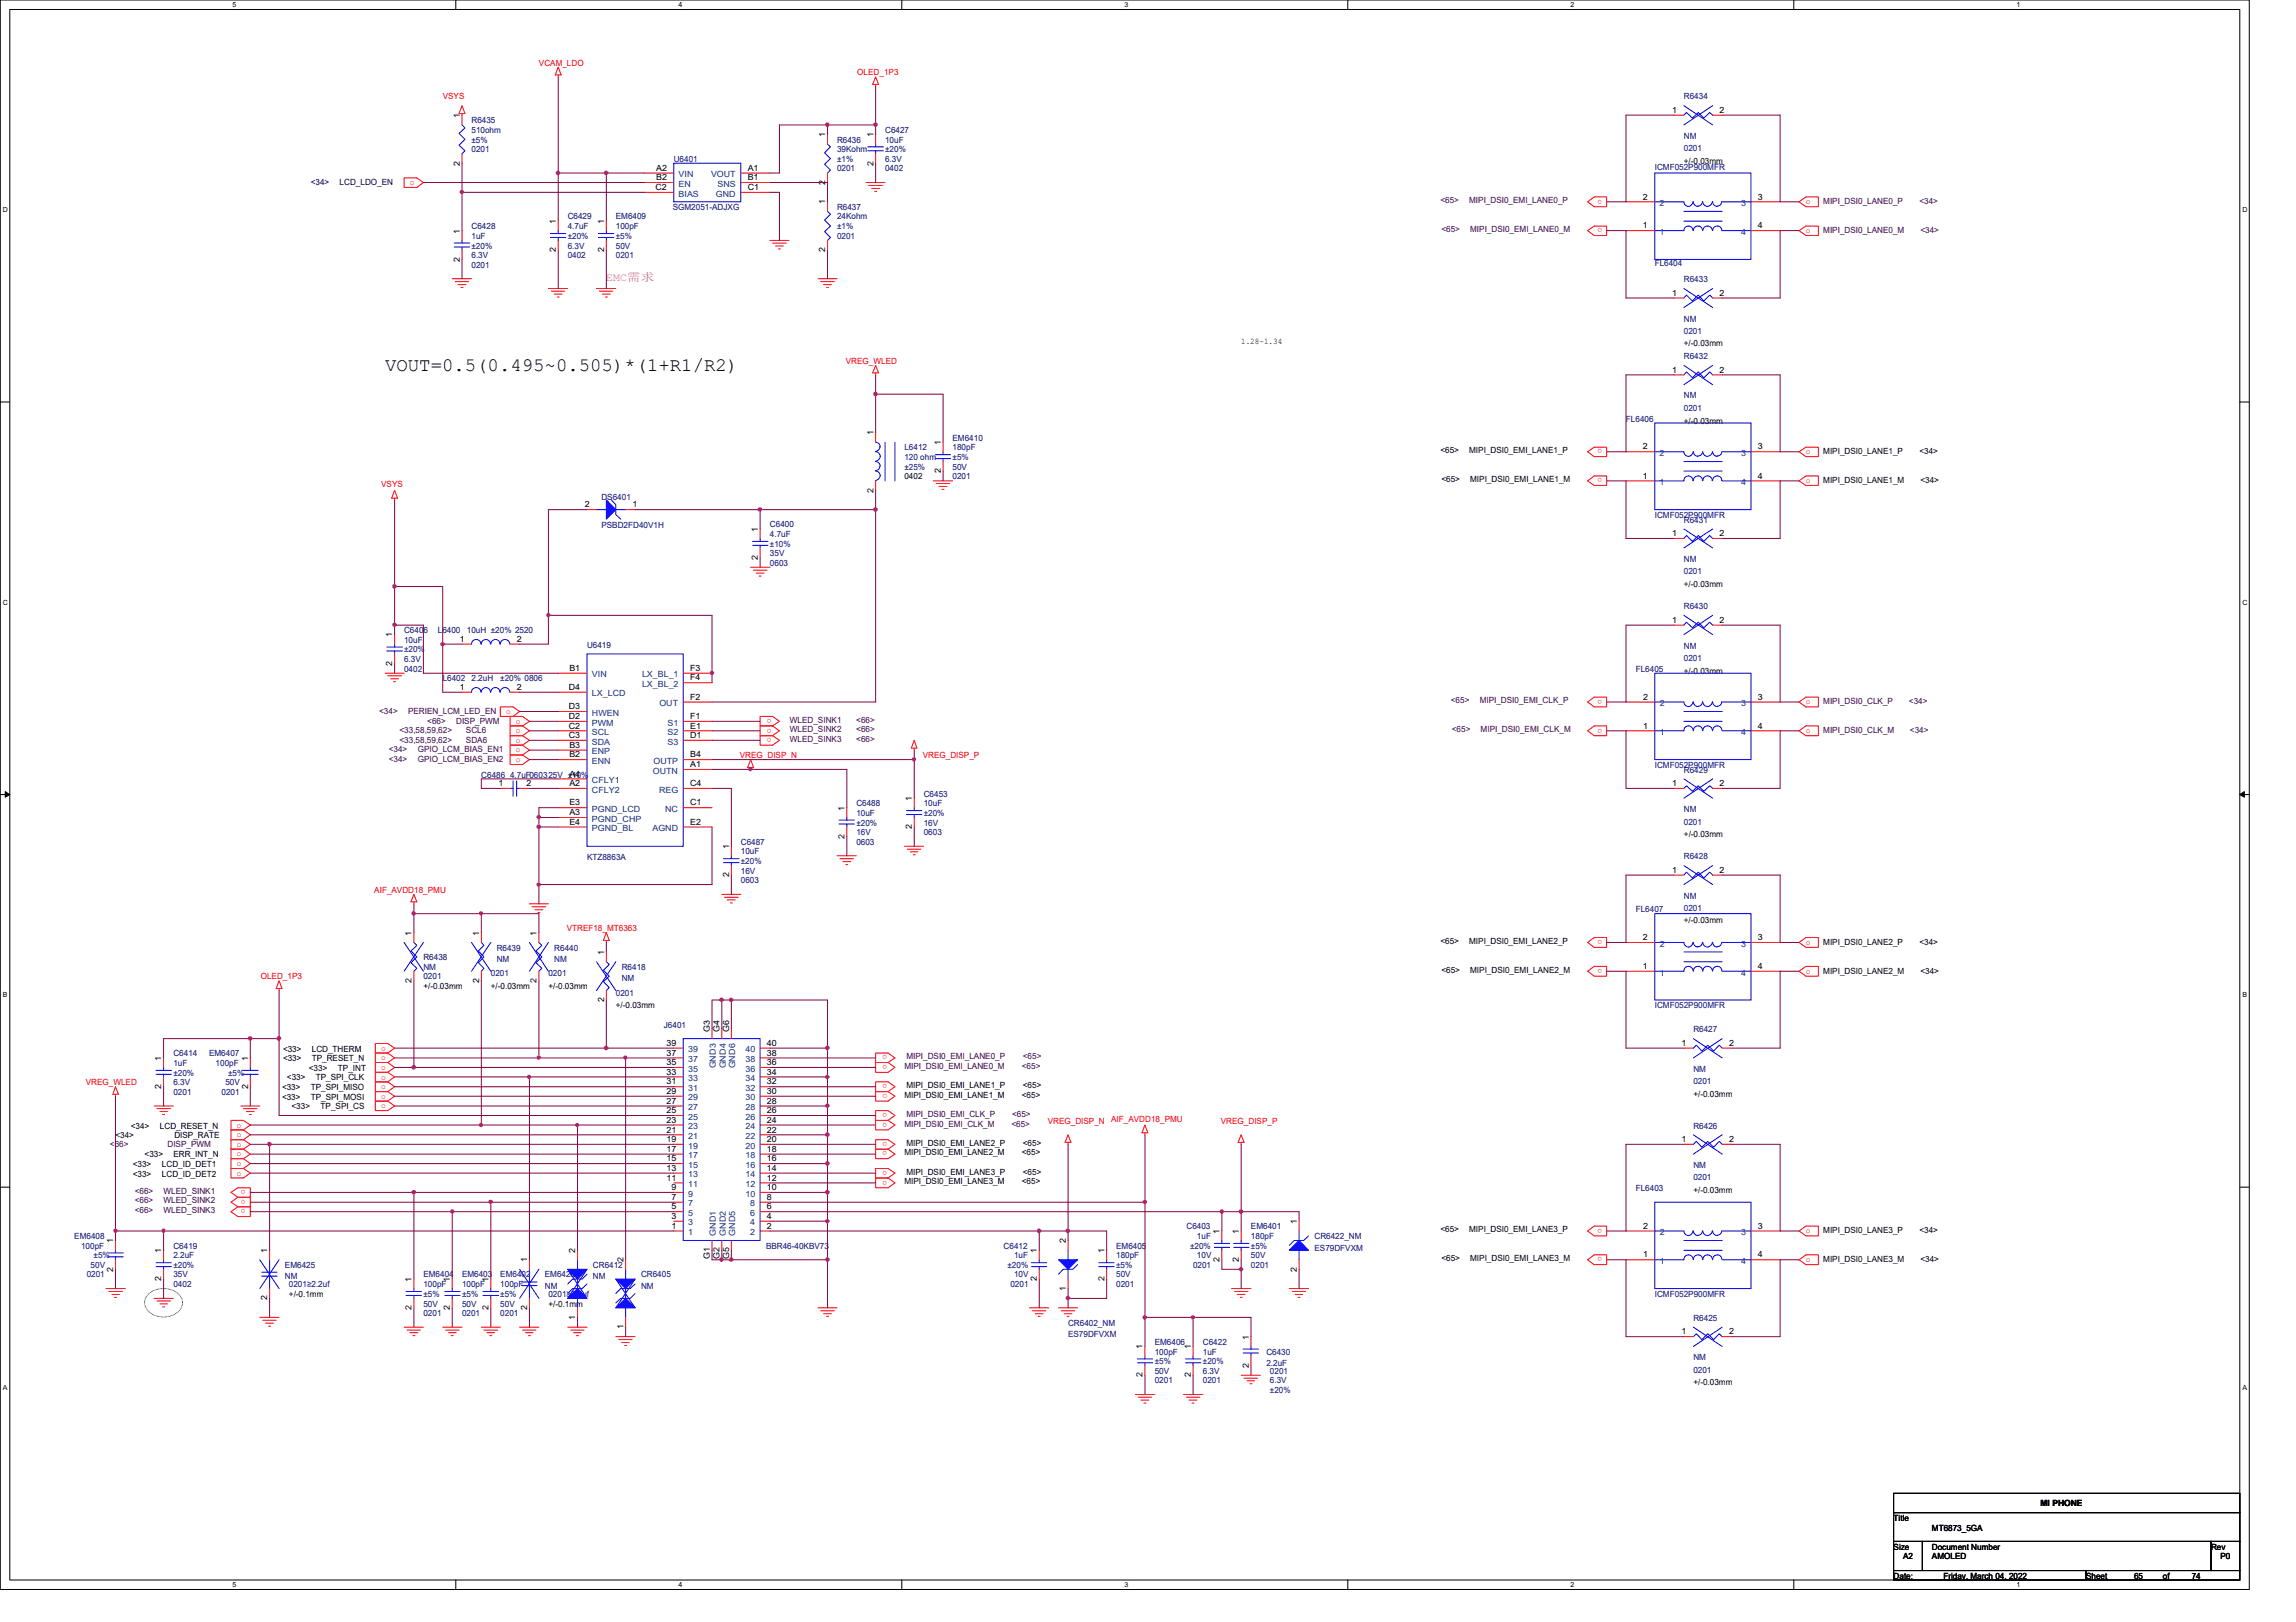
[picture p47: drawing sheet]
<svg xmlns="http://www.w3.org/2000/svg" width="297mm" height="210mm" viewBox="0 0 297 210" stroke-linecap="round" stroke-linejoin="round" font-family="sans-serif">
<defs><g id="words">
<text font-size="2.5" x="49.8" y="48">VOUT=0.5(0.495~0.505)*(1+R1/R2)</text>
<text font-size="1.5" fill="#f0f" x="78.4" y="36.3">EMC需需</text>
<g font-size="1.1" fill="#f00">
<text x="69.7" y="8.5">VCAM_LDO</text>
<text x="110.9" y="9.7">OLED_1P3</text>
<text x="57.3" y="12.9">VSYS</text>
<text x="53" y="24">o</text>
<text x="207.3" y="25.8" transform="rotate(180 207.3 25.8)">o</text>
<text x="207.3" y="29.5" transform="rotate(180 207.3 29.5)">o</text>
<text x="233.6" y="26.4">o</text>
<text x="233.6" y="30.2">o</text>
<text x="109.4" y="47.1">VREG_WLED</text>
<text x="207.3" y="58.2" transform="rotate(180 207.3 58.2)">o</text>
<text x="233.6" y="58.8">o</text>
<text x="49.3" y="63">VSYS</text>
<text x="207.3" y="61.9" transform="rotate(180 207.3 61.9)">o</text>
<text x="233.6" y="62.5">o</text>
<text x="65.5" y="92.4">o</text>
<text x="66.7" y="93.6">o</text>
<text x="66.7" y="94.9">o</text>
<text x="99.8" y="93" transform="rotate(180 99.8 93)">o</text>
<text x="99.8" y="94.3" transform="rotate(180 99.8 94.3)">o</text>
<text x="99.8" y="95.5" transform="rotate(180 99.8 95.5)">o</text>
<text x="207.3" y="90.6" transform="rotate(180 207.3 90.6)">o</text>
<text x="207.3" y="94.3" transform="rotate(180 207.3 94.3)">o</text>
<text x="233.6" y="91.1">o</text>
<text x="233.6" y="94.9">o</text>
<text x="66.7" y="96.1">o</text>
<text x="66.7" y="97.4">o</text>
<text x="66.7" y="98.6">o</text>
<text x="95.7" y="98.1">VREG_DISP_N</text>
<text x="119.4" y="98.1">VREG_DISP_P</text>
<text x="48.4" y="115.5">AIF_AVDD18_PMU</text>
<text x="73.3" y="120.5">VTREF18_MT6363</text>
<text x="207.3" y="121.7" transform="rotate(180 207.3 121.7)">o</text>
<text x="207.3" y="125.4" transform="rotate(180 207.3 125.4)">o</text>
<text x="233.6" y="122.3">o</text>
<text x="233.6" y="126">o</text>
<text x="33.7" y="126.7">OLED_1P3</text>
<text x="49.3" y="136">o</text>
<text x="49.3" y="137.2">o</text>
<text x="114.8" y="137.8" transform="rotate(180 114.8 137.8)">o</text>
<text x="114.8" y="136.6" transform="rotate(180 114.8 136.6)">o</text>
<text x="11.1" y="140.4">VREG_WLED</text>
<text x="49.3" y="138.4">o</text>
<text x="49.3" y="139.7">o</text>
<text x="49.3" y="140.9">o</text>
<text x="49.3" y="142.2">o</text>
<text x="49.3" y="143.4">o</text>
<text x="114.8" y="141.6" transform="rotate(180 114.8 141.6)">o</text>
<text x="114.8" y="140.3" transform="rotate(180 114.8 140.3)">o</text>
<text x="30.6" y="145.9">o</text>
<text x="30.6" y="147.2">o</text>
<text x="30.6" y="148.4">o</text>
<text x="30.6" y="149.6">o</text>
<text x="114.8" y="145.3" transform="rotate(180 114.8 145.3)">o</text>
<text x="114.8" y="144.1" transform="rotate(180 114.8 144.1)">o</text>
<text x="114.8" y="149" transform="rotate(180 114.8 149)">o</text>
<text x="114.8" y="147.8" transform="rotate(180 114.8 147.8)">o</text>
<text x="135.5" y="145.4">VREG_DISP_N</text>
<text x="143.8" y="145.2">AIF_AVDD18_PMU</text>
<text x="157.9" y="145.4">VREG_DISP_P</text>
<text x="30.6" y="150.9">o</text>
<text x="30.6" y="152.1">o</text>
<text x="31.7" y="154" transform="rotate(180 31.7 154)">o</text>
<text x="31.7" y="155.2" transform="rotate(180 31.7 155.2)">o</text>
<text x="114.8" y="152.8" transform="rotate(180 114.8 152.8)">o</text>
<text x="114.8" y="151.5" transform="rotate(180 114.8 151.5)">o</text>
<text x="31.7" y="156.5" transform="rotate(180 31.7 156.5)">o</text>
<text x="207.3" y="159" transform="rotate(180 207.3 159)">o</text>
<text x="233.6" y="159.6">o</text>
<text x="207.3" y="162.7" transform="rotate(180 207.3 162.7)">o</text>
<text x="233.6" y="163.3">o</text>
</g>
<g font-size="1.1">
<text x="59.5" y="15.3" transform="rotate(-90 59.5 15.3)">1</text>
<text x="106.8" y="17.8" transform="rotate(-90 106.8 17.8)">1</text>
<text x="113" y="17.8" transform="rotate(-90 113 17.8)">1</text>
<text x="216.3" y="14.6">1</text>
<text x="222.5" y="14.6">2</text>
<text x="59.5" y="21.4" transform="rotate(-90 59.5 21.4)">2</text>
<text x="84.9" y="23.3">B2</text>
<text x="84.9" y="22.1">A2</text>
<text x="96.7" y="23.3">B1</text>
<text x="96.7" y="22.1">A1</text>
<text x="106.8" y="23.9" transform="rotate(-90 106.8 23.9)">2</text>
<text x="113" y="21.4" transform="rotate(-90 113 21.4)">2</text>
<text x="217.8" y="21.2">+/-0.03mm</text>
<text x="71.9" y="29" transform="rotate(-90 71.9 29)">1</text>
<text x="78.1" y="29" transform="rotate(-90 78.1 29)">1</text>
<text x="84.8" y="24.6">C2</text>
<text x="96.7" y="24.6">C1</text>
<text x="106.8" y="26.5" transform="rotate(-90 106.8 26.5)">1</text>
<text x="212.6" y="29.5">1</text>
<text x="212.6" y="25.8">2</text>
<text x="227.4" y="25.8">3</text>
<text x="227.4" y="29.5">4</text>
<text x="59.5" y="33.9" transform="rotate(-90 59.5 33.9)">2</text>
<text x="59.5" y="30.2" transform="rotate(-90 59.5 30.2)">1</text>
<text x="71.9" y="32.6" transform="rotate(-90 71.9 32.6)">2</text>
<text x="78.1" y="32.6" transform="rotate(-90 78.1 32.6)">2</text>
<text x="106.8" y="32.6" transform="rotate(-90 106.8 32.6)">2</text>
<text x="216.3" y="38.3">1</text>
<text x="222.5" y="38.3">2</text>
<text x="160.6" y="44.5">1.28~1.34</text>
<text x="217.8" y="44.8">+/-0.03mm</text>
<text x="216.3" y="48.2">1</text>
<text x="222.5" y="48.2">2</text>
<text x="113" y="56.3" transform="rotate(-90 113 56.3)">1</text>
<text x="121.7" y="57.6" transform="rotate(-90 121.7 57.6)">1</text>
<text x="186.3" y="58.7">&lt;65&gt;</text>
<text x="190.1" y="58.7">MIPI_DSI0_EMI_LANE1_P</text>
<text x="212.6" y="58.2">2</text>
<text x="217.8" y="54.8">+/-0.03mm</text>
<text x="227.4" y="58.2">3</text>
<text x="235.9" y="58.8">MIPI_DSI0_LANE1_P</text>
<text x="248.3" y="58.8">&lt;34&gt;</text>
<text x="75.6" y="65.7">2</text>
<text x="81.8" y="65.7">1</text>
<text x="113" y="63.8" transform="rotate(-90 113 63.8)">2</text>
<text x="117" y="62">0402</text>
<text x="121.7" y="61.3" transform="rotate(-90 121.7 61.3)">2</text>
<text x="186.5" y="62.4">&lt;65&gt;</text>
<text x="190.2" y="62.4">MIPI_DSI0_EMI_LANE1_M</text>
<text x="212.6" y="61.9">1</text>
<text x="227.4" y="61.9">4</text>
<text x="235.9" y="62.5">MIPI_DSI0_LANE1_M</text>
<text x="248.5" y="62.5">&lt;34&gt;</text>
<text x="98" y="68.8" transform="rotate(-90 98 68.8)">1</text>
<text x="216.3" y="69.4">1</text>
<text x="222.5" y="69.4">2</text>
<text x="98" y="72.4" transform="rotate(-90 98 72.4)">2</text>
<text x="217.8" y="75.9">+/-0.03mm</text>
<text x="50.8" y="82.5" transform="rotate(-90 50.8 82.5)">1</text>
<text x="59.5" y="83.1">1</text>
<text x="66.9" y="83.1">2</text>
<text x="216.3" y="80.6">1</text>
<text x="222.5" y="80.6">2</text>
<text x="50.8" y="86.1" transform="rotate(-90 50.8 86.1)">2</text>
<text x="59.5" y="89.3">1</text>
<text x="66.9" y="89.3">2</text>
<text x="73.6" y="89.3">D4</text>
<text x="73.7" y="86.8">B1</text>
<text x="89.3" y="86.8">F3</text>
<text x="89.3" y="88.1">F4</text>
<text x="217.8" y="87.2">+/-0.03mm</text>
<text x="73.6" y="94.3">C2</text>
<text x="73.6" y="95.5">C3</text>
<text x="73.6" y="93">D2</text>
<text x="73.6" y="91.8">D3</text>
<text x="89.3" y="95.5">D1</text>
<text x="89.3" y="94.3">E1</text>
<text x="89.3" y="93">F1</text>
<text x="89.3" y="90.6">F2</text>
<text x="212.6" y="94.3">1</text>
<text x="212.6" y="90.6">2</text>
<text x="227.4" y="90.6">3</text>
<text x="227.4" y="94.3">4</text>
<text x="64.5" y="101.7">1</text>
<text x="68.1" y="101.7">2</text>
<text x="73.7" y="101.7">A2</text>
<text x="73.7" y="100.5">A4</text>
<text x="73.7" y="98">B2</text>
<text x="73.7" y="96.8">B3</text>
<text x="89.3" y="99.3">A1</text>
<text x="89.3" y="98">B4</text>
<text x="89.3" y="101.7">C4</text>
<text x="216.3" y="101.7">1</text>
<text x="222.5" y="101.7">2</text>
<text x="73.7" y="105.5">A3</text>
<text x="73.7" y="104.2">E3</text>
<text x="73.7" y="106.7">E4</text>
<text x="89.3" y="104.2">C1</text>
<text x="89.3" y="106.7">E2</text>
<text x="109.3" y="104.9" transform="rotate(-90 109.3 104.9)">1</text>
<text x="118" y="103.6" transform="rotate(-90 118 103.6)">1</text>
<text x="118" y="107.3" transform="rotate(-90 118 107.3)">2</text>
<text x="94.3" y="113.5" transform="rotate(-90 94.3 113.5)">2</text>
<text x="94.3" y="109.9" transform="rotate(-90 94.3 109.9)">1</text>
<text x="109.3" y="108.5" transform="rotate(-90 109.3 108.5)">2</text>
<text x="216.3" y="112.9">1</text>
<text x="217.9" y="108.3">+/-0.03mm</text>
<text x="222.5" y="112.9">2</text>
<text x="217.8" y="119.5">+/-0.03mm</text>
<text x="53.3" y="121.1" transform="rotate(-90 53.3 121.1)">1</text>
<text x="62" y="121.1" transform="rotate(-90 62 121.1)">1</text>
<text x="69.4" y="121.1" transform="rotate(-90 69.4 121.1)">1</text>
<text x="78.1" y="123.6" transform="rotate(-90 78.1 123.6)">1</text>
<text x="186.3" y="122.1">&lt;65&gt;</text>
<text x="186.5" y="125.9">&lt;65&gt;</text>
<text x="190.1" y="122.1">MIPI_DSI0_EMI_LANE2_P</text>
<text x="190.2" y="125.9">MIPI_DSI0_EMI_LANE2_M</text>
<text x="212.6" y="125.4">1</text>
<text x="212.6" y="121.7">2</text>
<text x="227.4" y="121.7">3</text>
<text x="227.4" y="125.4">4</text>
<text x="235.9" y="126">MIPI_DSI0_LANE2_M</text>
<text x="235.9" y="122.3">MIPI_DSI0_LANE2_P</text>
<text x="248.3" y="122.3">&lt;34&gt;</text>
<text x="248.5" y="126">&lt;34&gt;</text>
<text x="53.3" y="127.2" transform="rotate(-90 53.3 127.2)">2</text>
<text x="54.8" y="128">+/-0.03mm</text>
<text x="62" y="127.2" transform="rotate(-90 62 127.2)">2</text>
<text x="63.5" y="128">+/-0.03mm</text>
<text x="69.4" y="127.2" transform="rotate(-90 69.4 127.2)">2</text>
<text x="70.9" y="128">+/-0.03mm</text>
<text x="78.1" y="129.7" transform="rotate(-90 78.1 129.7)">2</text>
<text x="79.7" y="130.5">+/-0.03mm</text>
<text x="20.9" y="137.2" transform="rotate(-90 20.9 137.2)">1</text>
<text x="32.1" y="137.2" transform="rotate(-90 32.1 137.2)">1</text>
<text x="36.6" y="137.3">&lt;33&gt;</text>
<text x="36.6" y="136.1">&lt;33&gt;</text>
<text x="40.3" y="137.3">TP_RESET_N</text>
<text x="40.3" y="136.1">LCD_THERM</text>
<text x="86.2" y="137.8">35</text>
<text x="86.2" y="136.6">37</text>
<text x="86.2" y="135.3">39</text>
<text x="91.8" y="133.5" transform="rotate(-90 91.8 133.5)">G3</text>
<text x="93.1" y="133.5" transform="rotate(-90 93.1 133.5)">G4</text>
<text x="94.3" y="133.5" transform="rotate(-90 94.3 133.5)">G6</text>
<text x="99.2" y="137.8">36</text>
<text x="99.2" y="136.6">38</text>
<text x="99.2" y="135.3">40</text>
<text x="217.6" y="135.3">1</text>
<text x="223.7" y="135.3">2</text>
<text x="20.9" y="140.9" transform="rotate(-90 20.9 140.9)">2</text>
<text x="32.1" y="140.9" transform="rotate(-90 32.1 140.9)">2</text>
<text x="36.5" y="141.1">&lt;33&gt;</text>
<text x="36.5" y="142.3">&lt;33&gt;</text>
<text x="37.1" y="139.8">&lt;33&gt;</text>
<text x="37.7" y="143.6">&lt;33&gt;</text>
<text x="40" y="138.6">&lt;33&gt;</text>
<text x="40.2" y="141.1">TP_SPI_MISO</text>
<text x="40.2" y="142.3">TP_SPI_MOSI</text>
<text x="40.8" y="139.8">TP_SPI_CLK</text>
<text x="41.5" y="143.6">TP_SPI_CS</text>
<text x="43.7" y="138.6">TP_INT</text>
<text x="86.2" y="142.8">27</text>
<text x="86.2" y="141.6">29</text>
<text x="86.2" y="140.3">31</text>
<text x="86.2" y="139.1">33</text>
<text x="99.2" y="142.8">28</text>
<text x="99.2" y="141.6">30</text>
<text x="99.2" y="140.3">32</text>
<text x="99.2" y="139.1">34</text>
<text x="117" y="142.1">MIPI_DSI0_EMI_LANE1_M</text>
<text x="117.3" y="140.8">MIPI_DSI0_EMI_LANE1_P</text>
<text x="132.2" y="142.1">&lt;65&gt;</text>
<text x="132.3" y="140.8">&lt;65&gt;</text>
<text x="219.1" y="141.9">+/-0.03mm</text>
<text x="14.9" y="147.3">&lt;34&gt;</text>
<text x="16.9" y="146.1">&lt;34&gt;</text>
<text x="18.7" y="149.8">&lt;33&gt;</text>
<text x="20.7" y="146.1">LCD_RESET_N</text>
<text x="22.4" y="149.8">ERR_INT_N</text>
<text x="22.6" y="147.3">DISP_RATE</text>
<text x="86.2" y="149.1">17</text>
<text x="86.2" y="147.8">19</text>
<text x="86.2" y="146.6">21</text>
<text x="86.2" y="145.3">23</text>
<text x="86.2" y="144.1">25</text>
<text x="99.2" y="149.1">18</text>
<text x="99.2" y="147.8">20</text>
<text x="99.2" y="146.6">22</text>
<text x="99.2" y="145.3">24</text>
<text x="99.2" y="144.1">26</text>
<text x="117" y="149.5">MIPI_DSI0_EMI_LANE2_M</text>
<text x="117.3" y="148.3">MIPI_DSI0_EMI_LANE2_P</text>
<text x="132.2" y="149.5">&lt;65&gt;</text>
<text x="132.3" y="148.3">&lt;65&gt;</text>
<text x="217.6" y="147.8">1</text>
<text x="223.7" y="147.8">2</text>
<text x="17.2" y="152.3">&lt;33&gt;</text>
<text x="17.2" y="151">&lt;33&gt;</text>
<text x="21" y="152.3">LCD_ID_DET2</text>
<text x="21" y="151">LCD_ID_DET1</text>
<text x="86.2" y="152.8">11</text>
<text x="86.2" y="151.5">13</text>
<text x="86.2" y="150.3">15</text>
<text x="86.9" y="155.3">7</text>
<text x="86.9" y="154">9</text>
<text x="99.2" y="155.3">8</text>
<text x="99.2" y="154">10</text>
<text x="99.2" y="152.8">12</text>
<text x="99.2" y="151.5">14</text>
<text x="99.2" y="150.3">16</text>
<text x="117" y="153.2">MIPI_DSI0_EMI_LANE3_M</text>
<text x="117.3" y="152">MIPI_DSI0_EMI_LANE3_P</text>
<text x="132.2" y="153.2">&lt;65&gt;</text>
<text x="132.3" y="152">&lt;65&gt;</text>
<text x="219.1" y="154.4">+/-0.03mm</text>
<text x="14.6" y="160.9" transform="rotate(-90 14.6 160.9)">1</text>
<text x="86.9" y="159">1</text>
<text x="86.9" y="157.7">3</text>
<text x="86.9" y="156.5">5</text>
<text x="99.2" y="159">2</text>
<text x="99.2" y="157.7">4</text>
<text x="99.2" y="156.5">6</text>
<text x="137.9" y="160.9" transform="rotate(-90 137.9 160.9)">2</text>
<text x="157.8" y="159.6" transform="rotate(-90 157.8 159.6)">1</text>
<text x="160.3" y="159.6" transform="rotate(-90 160.3 159.6)">1</text>
<text x="167.8" y="158.4" transform="rotate(-90 167.8 158.4)">1</text>
<text x="186.3" y="159.5">&lt;65&gt;</text>
<text x="190.1" y="159.5">MIPI_DSI0_EMI_LANE3_P</text>
<text x="212.6" y="159">2</text>
<text x="227.4" y="159">3</text>
<text x="235.9" y="159.6">MIPI_DSI0_LANE3_P</text>
<text x="248.3" y="159.6">&lt;34&gt;</text>
<text x="14.6" y="164.6" transform="rotate(-90 14.6 164.6)">2</text>
<text x="20.9" y="165.8" transform="rotate(-90 20.9 165.8)">2</text>
<text x="20.9" y="162.1" transform="rotate(-90 20.9 162.1)">1</text>
<text x="34.6" y="162.1" transform="rotate(-90 34.6 162.1)">1</text>
<text x="37.4" y="167.8">+/-0.1mm</text>
<text x="53.3" y="165.9" transform="rotate(-90 53.3 165.9)">1</text>
<text x="58.2" y="165.9" transform="rotate(-90 58.2 165.9)">1</text>
<text x="63.2" y="165.9" transform="rotate(-90 63.2 165.9)">1</text>
<text x="68.2" y="163.4" transform="rotate(-90 68.2 163.4)">1</text>
<text x="74.4" y="162.1" transform="rotate(-90 74.4 162.1)">2</text>
<text x="80.6" y="163.4" transform="rotate(-90 80.6 163.4)">2</text>
<text x="91.8" y="162.9" transform="rotate(-90 91.8 162.9)">G1</text>
<text x="93.1" y="162.9" transform="rotate(-90 93.1 162.9)">G2</text>
<text x="94.3" y="162.9" transform="rotate(-90 94.3 162.9)">G5</text>
<text x="134.2" y="165.8" transform="rotate(-90 134.2 165.8)">2</text>
<text x="134.2" y="162.1" transform="rotate(-90 134.2 162.1)">1</text>
<text x="137.9" y="167.1" transform="rotate(-90 137.9 167.1)">1</text>
<text x="142.9" y="165.8" transform="rotate(-90 142.9 165.8)">2</text>
<text x="142.9" y="162.1" transform="rotate(-90 142.9 162.1)">1</text>
<text x="157.8" y="163.3" transform="rotate(-90 157.8 163.3)">2</text>
<text x="160.3" y="163.3" transform="rotate(-90 160.3 163.3)">2</text>
<text x="167.8" y="164.6" transform="rotate(-90 167.8 164.6)">2</text>
<text x="186.5" y="163.2">&lt;65&gt;</text>
<text x="190.2" y="163.2">MIPI_DSI0_EMI_LANE3_M</text>
<text x="212.6" y="162.7">1</text>
<text x="227.4" y="162.7">4</text>
<text x="235.9" y="163.3">MIPI_DSI0_LANE3_M</text>
<text x="248.5" y="163.3">&lt;34&gt;</text>
<text x="34.6" y="168.3" transform="rotate(-90 34.6 168.3)">2</text>
<text x="53.3" y="169.5" transform="rotate(-90 53.3 169.5)">2</text>
<text x="58.2" y="169.5" transform="rotate(-90 58.2 169.5)">2</text>
<text x="63.2" y="169.5" transform="rotate(-90 63.2 169.5)">2</text>
<text x="68.2" y="169.5" transform="rotate(-90 68.2 169.5)">2</text>
<text x="70.9" y="169.1">+/-0.1mm</text>
<text x="74.4" y="170.8" transform="rotate(-90 74.4 170.8)">1</text>
<text x="80.6" y="172" transform="rotate(-90 80.6 172)">1</text>
<text x="161.5" y="173.4" transform="rotate(-90 161.5 173.4)">1</text>
<text x="217.6" y="172.7">1</text>
<text x="223.7" y="172.7">2</text>
<text x="147.8" y="178.2" transform="rotate(-90 147.8 178.2)">2</text>
<text x="147.8" y="174.6" transform="rotate(-90 147.8 174.6)">1</text>
<text x="154.1" y="178.2" transform="rotate(-90 154.1 178.2)">2</text>
<text x="154.1" y="174.6" transform="rotate(-90 154.1 174.6)">1</text>
<text x="161.5" y="177" transform="rotate(-90 161.5 177)">2</text>
<text x="219.1" y="179.3">+/-0.03mm</text>
<text x="245" y="196.8">Title</text>
<text x="264" y="194.9">MI PHONE</text>
<text x="245" y="200.5">Size</text>
<text x="246.2" y="201.8">A2</text>
<text x="249.9" y="200.5">Document Number</text>
<text x="249.9" y="201.8">AMOLED</text>
<text x="249.9" y="198.1">MT6873_5GA</text>
<text x="286" y="200.5">Rev</text>
<text x="287.3" y="201.8">P0</text>
<text x="245" y="204.3">Date:</text>
<text x="251.4" y="204.3">Friday, March 04, 2022</text>
<text x="269.9" y="204.3">Sheet</text>
<text x="276.1" y="204.3">65</text>
<text x="279.8" y="204.3">of</text>
<text x="283.5" y="204.3">74</text>
</g>
<g font-size="1.1" fill="#000080">
<text x="61" y="16">R6435</text>
<text x="61" y="17.2">510ohm</text>
<text x="114.5" y="17.2">C6427</text>
<text x="217.8" y="12.9">R6434</text>
<text x="217.8" y="17.9">NM</text>
<text x="61" y="18.5">±5%</text>
<text x="61" y="19.7">0201</text>
<text x="87.2" y="21">U6401</text>
<text x="108.3" y="18.5">R6436</text>
<text x="108.3" y="19.7">39Kohm</text>
<text x="108.3" y="21">±1%</text>
<text x="108.3" y="22.2">0201</text>
<text x="114.5" y="18.5">10uF</text>
<text x="114.5" y="22.2">0402</text>
<text x="114.5" y="21">6.3V</text>
<text x="114.5" y="19.7">±20%</text>
<text x="214.1" y="22">ICMF052P900MFR</text>
<text x="217.8" y="19.6">0201</text>
<text x="61" y="29.7">C6428</text>
<text x="73.4" y="28.4">C6429</text>
<text x="73.4" y="29.7">4.7uF</text>
<text x="79.7" y="28.4">EM6409</text>
<text x="79.7" y="29.7">100pF</text>
<text x="87" y="27.2">SGM2051-ADJXG</text>
<text x="108.3" y="27.2">R6437</text>
<text x="108.3" y="28.4">24Kohm</text>
<text x="108.3" y="29.7">±1%</text>
<text x="61" y="30.9">1uF</text>
<text x="61" y="34.6">0201</text>
<text x="61" y="33.4">6.3V</text>
<text x="61" y="32.2">±20%</text>
<text x="73.4" y="33.4">0402</text>
<text x="73.4" y="32.2">6.3V</text>
<text x="73.4" y="30.9">±20%</text>
<text x="79.7" y="33.4">0201</text>
<text x="79.7" y="32.2">50V</text>
<text x="79.7" y="30.9">±5%</text>
<text x="108.3" y="30.9">0201</text>
<text x="214.1" y="34.4">FL6404</text>
<text x="217.8" y="36.5">R6433</text>
<text x="217.8" y="41.6">NM</text>
<text x="217.8" y="43.2">0201</text>
<text x="217.8" y="46.5">R6432</text>
<text x="217.8" y="51.6">NM</text>
<text x="217.8" y="53.2">0201</text>
<text x="117" y="58.3">L6412</text>
<text x="117" y="59.5">120 ohm</text>
<text x="123.2" y="57.1">EM6410</text>
<text x="123.2" y="58.3">180pF</text>
<text x="123.2" y="59.5">±5%</text>
<text x="210.4" y="54.6">FL6406</text>
<text x="77.8" y="64.6">DS6401</text>
<text x="117" y="60.8">±25%</text>
<text x="123.2" y="62">0201</text>
<text x="123.2" y="60.8">50V</text>
<text x="77.8" y="68.4">PSBD2FD40V1H</text>
<text x="99.6" y="68.2">C6400</text>
<text x="99.6" y="69.5">4.7uF</text>
<text x="99.6" y="72">35V</text>
<text x="99.6" y="70.7">±10%</text>
<text x="214.1" y="67">ICMF052P900MFR</text>
<text x="217.8" y="67.6">R6431</text>
<text x="99.6" y="73.2">0603</text>
<text x="217.8" y="72.7">NM</text>
<text x="217.8" y="74.3">0201</text>
<text x="52.3" y="82">C6406</text>
<text x="52.3" y="83.2">10uF</text>
<text x="56.6" y="82">L6400</text>
<text x="60.4" y="82">10uH ±20% 2520</text>
<text x="75.9" y="83.8">U6419</text>
<text x="217.8" y="78.8">R6430</text>
<text x="217.8" y="83.9">NM</text>
<text x="52.3" y="86.9">0402</text>
<text x="52.3" y="85.7">6.3V</text>
<text x="52.3" y="84.4">±20%</text>
<text x="57.3" y="88.2">L6402</text>
<text x="61" y="88.2">2.2uH</text>
<text x="64.7" y="88.2">±20% 0806</text>
<text x="211.6" y="86.9">FL6405</text>
<text x="217.8" y="85.6">0201</text>
<text x="62.3" y="100.6">C6486 4.7uF060325V ±10%</text>
<text x="214.1" y="99.4">ICMF052P900MFR</text>
<text x="217.9" y="100">R6429</text>
<text x="110.8" y="104.4">C6488</text>
<text x="110.8" y="105.6">10uF</text>
<text x="110.8" y="106.9">±20%</text>
<text x="119.5" y="103.1">C6453</text>
<text x="119.5" y="104.4">10uF</text>
<text x="119.5" y="106.9">16V</text>
<text x="119.5" y="105.6">±20%</text>
<text x="217.9" y="105.1">NM</text>
<text x="217.9" y="106.7">0201</text>
<text x="75.9" y="111.3">KTZ8863A</text>
<text x="95.8" y="109.3">C6487</text>
<text x="95.8" y="110.6">10uF</text>
<text x="95.8" y="113.1">16V</text>
<text x="95.8" y="111.8">±20%</text>
<text x="110.8" y="109.3">0603</text>
<text x="110.8" y="108.1">16V</text>
<text x="119.5" y="108.1">0603</text>
<text x="217.8" y="111.2">R6428</text>
<text x="95.8" y="114.3">0603</text>
<text x="211.6" y="118">FL6407</text>
<text x="217.8" y="116.3">NM</text>
<text x="217.8" y="117.9">0201</text>
<text x="54.8" y="124.2">R6438</text>
<text x="54.8" y="125.5">NM</text>
<text x="64.3" y="123">R6439</text>
<text x="64.3" y="124.5">NM</text>
<text x="71.7" y="123">R6440</text>
<text x="71.7" y="124.5">NM</text>
<text x="80.4" y="125.5">R6418</text>
<text x="54.8" y="126.7">0201</text>
<text x="63.5" y="126.4">0201</text>
<text x="70.9" y="126.4">0201</text>
<text x="79.7" y="128.9">0201</text>
<text x="80.4" y="127">NM</text>
<text x="214.1" y="130.5">ICMF052P900MFR</text>
<text x="22.4" y="136.7">C6414</text>
<text x="22.4" y="138">1uF</text>
<text x="27" y="136.7">EM6407</text>
<text x="27.9" y="138">100pF</text>
<text x="85.9" y="133">J6401</text>
<text x="219.1" y="133.6">R6427</text>
<text x="22.4" y="141.7">0201</text>
<text x="22.4" y="140.4">6.3V</text>
<text x="22.4" y="139.2">±20%</text>
<text x="28.7" y="141.7">0201</text>
<text x="29.2" y="140.4">50V</text>
<text x="29.5" y="139.2">±5%</text>
<text x="219.1" y="138.7">NM</text>
<text x="219.1" y="140.3">0201</text>
<text x="219.1" y="146.1">R6426</text>
<text x="211.6" y="154.1">FL6403</text>
<text x="219.1" y="151.1">NM</text>
<text x="219.1" y="152.7">0201</text>
<text x="9.6" y="160.4">EM6408</text>
<text x="10.5" y="161.6">100pF</text>
<text x="22.4" y="161.6">C6419</text>
<text x="99.1" y="161.6">BBR46-40KBV73</text>
<text x="129.8" y="161.6">C6412</text>
<text x="144.4" y="161.6">EM6405</text>
<text x="153.5" y="159.1">C6403</text>
<text x="154" y="161.6">±20%</text>
<text x="154.9" y="160.4">1uF</text>
<text x="161.8" y="159.1">EM6401</text>
<text x="161.8" y="160.4">180pF</text>
<text x="161.8" y="161.6">±5%</text>
<text x="170.1" y="160.4">CR6422_NM</text>
<text x="170.1" y="161.8">ES79DFVXM</text>
<text x="11.2" y="165.3">0201</text>
<text x="11.7" y="164.1">50V</text>
<text x="12.1" y="162.9">±5%</text>
<text x="22.4" y="162.9">2.2uF</text>
<text x="22.4" y="166.6">0402</text>
<text x="22.4" y="165.3">35V</text>
<text x="22.4" y="164.1">±20%</text>
<text x="36.9" y="164.1">EM6425</text>
<text x="36.9" y="165.6">NM</text>
<text x="37.4" y="166.6">0201≥2.2uf</text>
<text x="54.8" y="165.3">EM6404</text>
<text x="54.8" y="166.6">100pF</text>
<text x="54.8" y="167.8">±5%</text>
<text x="59.8" y="165.3">EM6403</text>
<text x="59.8" y="166.6">100pF</text>
<text x="59.8" y="167.8">±5%</text>
<text x="64.7" y="165.3">EM6402</text>
<text x="64.7" y="166.6">100pF</text>
<text x="64.7" y="167.8">±5%</text>
<text x="70.5" y="165.3">EM6426</text>
<text x="70.5" y="166.8">NM</text>
<text x="70.9" y="167.8">0201≥2.2uf</text>
<text x="76.7" y="164.1">CR6412</text>
<text x="76.7" y="165.6">NM</text>
<text x="82.9" y="165.3">CR6405</text>
<text x="82.9" y="166.8">NM</text>
<text x="130.3" y="164.1">±20%</text>
<text x="130.7" y="166.6">0201</text>
<text x="131.2" y="162.9">1uF</text>
<text x="131.2" y="165.3">10V</text>
<text x="144.4" y="162.9">180pF</text>
<text x="144.4" y="166.6">0201</text>
<text x="144.4" y="165.3">50V</text>
<text x="144.4" y="164.1">±5%</text>
<text x="154.3" y="164.1">0201</text>
<text x="154.9" y="162.9">10V</text>
<text x="161.8" y="164.1">0201</text>
<text x="161.8" y="162.9">50V</text>
<text x="214.1" y="167.8">ICMF052P900MFR</text>
<text x="54.8" y="170.3">0201</text>
<text x="54.8" y="169.1">50V</text>
<text x="59.8" y="170.3">0201</text>
<text x="59.8" y="169.1">50V</text>
<text x="64.7" y="170.3">0201</text>
<text x="64.7" y="169.1">50V</text>
<text x="138.2" y="171.5">CR6402_NM</text>
<text x="138.2" y="173.1">ES79DFVXM</text>
<text x="219.1" y="170.9">R6425</text>
<text x="149.4" y="174">EM6406</text>
<text x="149.4" y="175.3">100pF</text>
<text x="149.4" y="179">0201</text>
<text x="149.4" y="177.8">50V</text>
<text x="149.4" y="176.5">±5%</text>
<text x="155.6" y="174">C6422</text>
<text x="155.6" y="175.3">1uF</text>
<text x="155.6" y="179">0201</text>
<text x="155.6" y="177.8">6.3V</text>
<text x="155.6" y="176.5">±20%</text>
<text x="163.8" y="175.3">C6430</text>
<text x="163.8" y="176.8">2.2uF</text>
<text x="164.3" y="177.8">0201</text>
<text x="164.3" y="179">6.3V</text>
<text x="219.1" y="176">NM</text>
<text x="219.1" y="177.6">0201</text>
<text x="164.3" y="180.3">±20%</text>
</g>
<g font-size="1.1" fill="#000040">
<text x="40.2" y="24">&lt;34&gt;</text>
<text x="43.9" y="24">LCD_LDO_EN</text>
</g>
<g font-size="1.1" fill="#004080">
<text x="87.8" y="22.9">VIN</text>
<text x="92" y="22.9">VOUT</text>
<text x="87.8" y="24.2">EN</text>
<text x="87.8" y="25.4">BIAS</text>
<text x="92.6" y="25.4">GND</text>
<text x="92.8" y="24.2">SNS</text>
<text x="214.7" y="26.7">2</text>
<text x="225.3" y="26.7">3</text>
<text x="214.7" y="30.4">1</text>
<text x="225.3" y="30.4">4</text>
<text x="214.7" y="59">2</text>
<text x="225.3" y="59">3</text>
<text x="214.7" y="62.8">1</text>
<text x="225.3" y="62.8">4</text>
<text x="76.6" y="87.7">VIN</text>
<text x="83.1" y="87.7">LX_BL_1</text>
<text x="83.1" y="88.9">LX_BL_2</text>
<text x="76.6" y="95.1">SCL</text>
<text x="76.6" y="93.9">PWM</text>
<text x="76.6" y="92.6">HWEN</text>
<text x="76.6" y="90.1">LX_LCD</text>
<text x="85.3" y="91.4">OUT</text>
<text x="86.4" y="95.1">S2</text>
<text x="86.4" y="93.9">S1</text>
<text x="214.7" y="95.1">1</text>
<text x="214.7" y="91.4">2</text>
<text x="225.3" y="91.4">3</text>
<text x="225.3" y="95.1">4</text>
<text x="76.6" y="101.3">CFLY1</text>
<text x="76.6" y="98.8">ENN</text>
<text x="76.6" y="97.6">ENP</text>
<text x="76.6" y="96.4">SDA</text>
<text x="84.5" y="100.1">OUTN</text>
<text x="84.5" y="98.8">OUTP</text>
<text x="86.4" y="96.4">S3</text>
<text x="76.6" y="102.6">CFLY2</text>
<text x="76.6" y="106.3">PGND_CHP</text>
<text x="76.6" y="105.1">PGND_LCD</text>
<text x="76.6" y="107.6">PGND_BL</text>
<text x="84.4" y="107.6">AGND</text>
<text x="85.3" y="102.6">REG</text>
<text x="86.1" y="105.1">NC</text>
<text x="214.7" y="122.5">2</text>
<text x="225.3" y="122.5">3</text>
<text x="214.7" y="126.2">1</text>
<text x="225.3" y="126.2">4</text>
<text x="89" y="137.5">37</text>
<text x="89" y="136.2">39</text>
<text x="96.4" y="137.5">38</text>
<text x="96.4" y="136.2">40</text>
<text x="89" y="143.7">27</text>
<text x="89" y="142.4">29</text>
<text x="89" y="141.2">31</text>
<text x="89" y="139.9">33</text>
<text x="89" y="138.7">35</text>
<text x="92.6" y="138.3" transform="rotate(-90 92.6 138.3)">GND3</text>
<text x="93.9" y="138.3" transform="rotate(-90 93.9 138.3)">GND4</text>
<text x="95.1" y="138.3" transform="rotate(-90 95.1 138.3)">GND6</text>
<text x="96.4" y="143.7">28</text>
<text x="96.4" y="142.4">30</text>
<text x="96.4" y="141.2">32</text>
<text x="96.4" y="139.9">34</text>
<text x="96.4" y="138.7">36</text>
<text x="89" y="149.9">17</text>
<text x="89" y="148.6">19</text>
<text x="89" y="147.4">21</text>
<text x="89" y="146.1">23</text>
<text x="89" y="144.9">25</text>
<text x="96.4" y="149.9">18</text>
<text x="96.4" y="148.6">20</text>
<text x="96.4" y="147.4">22</text>
<text x="96.4" y="146.1">24</text>
<text x="96.4" y="144.9">26</text>
<text x="89" y="154.9">9</text>
<text x="89" y="153.6">11</text>
<text x="89" y="152.4">13</text>
<text x="89" y="151.1">15</text>
<text x="96.4" y="154.9">10</text>
<text x="96.4" y="153.6">12</text>
<text x="96.4" y="152.4">14</text>
<text x="96.4" y="151.1">16</text>
<text x="89" y="159.9">1</text>
<text x="89" y="158.6">3</text>
<text x="89" y="157.4">5</text>
<text x="89" y="156.1">7</text>
<text x="92.6" y="159.9" transform="rotate(-90 92.6 159.9)">GND1</text>
<text x="93.9" y="159.9" transform="rotate(-90 93.9 159.9)">GND2</text>
<text x="95.1" y="159.9" transform="rotate(-90 95.1 159.9)">GND5</text>
<text x="97.1" y="159.9">2</text>
<text x="97.1" y="158.6">4</text>
<text x="97.1" y="157.4">6</text>
<text x="97.1" y="156.1">8</text>
<text x="214.7" y="159.9">2</text>
<text x="225.3" y="159.9">3</text>
<text x="214.7" y="163.6">1</text>
<text x="225.3" y="163.6">4</text>
</g>
<g font-size="1.1" fill="#400040">
<text x="186.3" y="26.3">&lt;65&gt;</text>
<text x="190.1" y="26.3">MIPI_DSI0_EMI_LANE0_P</text>
<text x="235.9" y="26.4">MIPI_DSI0_LANE0_P</text>
<text x="248.3" y="26.4">&lt;34&gt;</text>
<text x="186.5" y="30.1">&lt;65&gt;</text>
<text x="190.2" y="30.1">MIPI_DSI0_EMI_LANE0_M</text>
<text x="235.9" y="30.2">MIPI_DSI0_LANE0_M</text>
<text x="248.5" y="30.2">&lt;34&gt;</text>
<text x="49.1" y="92.4">&lt;34&gt;</text>
<text x="51.7" y="94.9">&lt;33,58,59,62&gt;</text>
<text x="52.8" y="92.4">PERIEN_LCM_LED_EN</text>
<text x="55.3" y="93.6">&lt;66&gt;</text>
<text x="59" y="93.6">DISP_PWM</text>
<text x="60.3" y="94.9">SCL6</text>
<text x="102.2" y="93.5">WLED_SINK1</text>
<text x="102.2" y="94.7">WLED_SINK2</text>
<text x="110.8" y="93.5">&lt;66&gt;</text>
<text x="110.8" y="94.7">&lt;66&gt;</text>
<text x="187.7" y="91">&lt;65&gt;</text>
<text x="187.8" y="94.7">&lt;65&gt;</text>
<text x="191.4" y="91">MIPI_DSI0_EMI_CLK_P</text>
<text x="191.6" y="94.7">MIPI_DSI0_EMI_CLK_M</text>
<text x="235.9" y="91.1">MIPI_DSI0_CLK_P</text>
<text x="235.9" y="94.9">MIPI_DSI0_CLK_M</text>
<text x="247" y="91.1">&lt;34&gt;</text>
<text x="247.1" y="94.9">&lt;34&gt;</text>
<text x="50.3" y="97.4">&lt;34&gt;</text>
<text x="50.3" y="98.6">&lt;34&gt;</text>
<text x="51.7" y="96.1">&lt;33,58,59,62&gt;</text>
<text x="54.1" y="97.4">GPIO_LCM_BIAS_EN1</text>
<text x="54.1" y="98.6">GPIO_LCM_BIAS_EN2</text>
<text x="60.3" y="96.1">SDA6</text>
<text x="102.2" y="96">WLED_SINK3</text>
<text x="110.8" y="96">&lt;66&gt;</text>
<text x="117.3" y="137.1">MIPI_DSI0_EMI_LANE0_P</text>
<text x="132.3" y="137.1">&lt;65&gt;</text>
<text x="117" y="138.3">MIPI_DSI0_EMI_LANE0_M</text>
<text x="132.2" y="138.3">&lt;65&gt;</text>
<text x="14.2" y="148.4">&lt;66&gt;</text>
<text x="21.7" y="148.4">DISP_PWM</text>
<text x="117" y="145.8">MIPI_DSI0_EMI_CLK_M</text>
<text x="117.3" y="144.5">MIPI_DSI0_EMI_CLK_P</text>
<text x="130.8" y="145.8">&lt;65&gt;</text>
<text x="130.9" y="144.5">&lt;65&gt;</text>
<text x="17.4" y="154.5">&lt;66&gt;</text>
<text x="17.4" y="155.7">&lt;66&gt;</text>
<text x="21.2" y="154.5">WLED_SINK1</text>
<text x="21.2" y="155.7">WLED_SINK2</text>
<text x="17.4" y="157">&lt;66&gt;</text>
<text x="21.2" y="157">WLED_SINK3</text>
</g>
<g font-size=".9">
<text x="30.1" y=".9">5</text>
<text x="87.8" y=".9">4</text>
<text x="145.5" y=".9">3</text>
<text x="203.2" y=".9">2</text>
<text x="260.9" y=".9">1</text>
<text x=".4" y="27.4">D</text>
<text x="290.1" y="27.4">D</text>
<text x=".4" y="78.2">C</text>
<text x="290.1" y="78.2">C</text>
<text x=".4" y="129">B</text>
<text x="290.1" y="129">B</text>
<text x=".4" y="179.8">A</text>
<text x="290.1" y="179.8">A</text>
<text x="30.1" y="205.4">5</text>
<text x="87.8" y="205.4">4</text>
<text x="145.5" y="205.4">3</text>
<text x="203.2" y="205.4">2</text>
<text x="260.9" y="205.4">1</text>
</g>
</g></defs>
<path d="M0 0h291v205.7h-291zM1.3 1.2h288.5v203.3h-288.5z" fill="none" stroke="#000" stroke-width=".13"/>
<g fill="#fff">
<path d="M30.1 .1h.5v1h-.5z"/>
<path d="M30.1 204.6h.5v1h-.5z"/>
</g>
<path d="M59 0v1.2M59 204.5v1.2" fill="none" stroke="#000" stroke-width=".13"/>
<g fill="#fff">
<path d="M87.8 .1h.5v1h-.5z"/>
<path d="M87.8 204.6h.5v1h-.5z"/>
</g>
<path d="M116.7 0v1.2M116.7 204.5v1.2" fill="none" stroke="#000" stroke-width=".13"/>
<g fill="#fff">
<path d="M145.5 .1h.5v1h-.5z"/>
<path d="M145.5 204.6h.5v1h-.5z"/>
</g>
<path d="M174.4 0v1.2M174.4 204.5v1.2" fill="none" stroke="#000" stroke-width=".13"/>
<g fill="#fff">
<path d="M203.2 .1h.5v1h-.5z"/>
<path d="M203.2 204.6h.5v1h-.5z"/>
</g>
<path d="M232.1 0v1.2M232.1 204.5v1.2" fill="none" stroke="#000" stroke-width=".13"/>
<g fill="#fff">
<path d="M260.9 .1h.5v1h-.5z"/>
<path d="M260.9 204.6h.5v1h-.5z"/>
<path d="M.4 26.6h.6v1h-.6z"/>
<path d="M290.1 26.6h.6v1h-.6z"/>
<path d="M.4 77.4h.6v1h-.6z"/>
<path d="M290.1 77.4h.6v1h-.6z"/>
</g>
<path d="M0 52h1.3M289.8 52h1.2" fill="none" stroke="#000" stroke-width=".13"/>
<g fill="#fff">
<path d="M.4 128.2h.6v1h-.6z"/>
<path d="M290.1 128.2h.6v1h-.6z"/>
</g>
<path d="M0 102.8h1.3M.7 102.4l.6 .4-.6 .4zM289.8 102.8h1.2M289.8 102.8l.6-.4v.8z" fill="none" stroke="#000" stroke-width=".13"/>
<path d="M.7 102.4l.6 .4-.6 .4zM289.8 102.8l.6-.4v.8z" fill="#000"/>
<g fill="#fff">
<path d="M.4 179h.5v1h-.5z"/>
<path d="M290.1 179h.6v1h-.6z"/>
</g>
<path d="M0 153.6h1.3M289.8 153.6h1.2M245 193.3h44.8v2.5h-44.8zM245 195.8h44.8v3.7h-44.8zM245 199.5h3.7v3.7h-3.7zM248.7 199.5h37.3v3.7h-37.3zM286 199.5h3.8v3.7h-3.8zM245 203.2h24.9v1.3h-24.9zM269.9 203.2h19.9v1.3h-19.9z" fill="none" stroke="#000" stroke-width=".13"/>
<path d="M19 167.6a2.96 2.96 0 0 1 4.3 0 1.63 1.63 0 0 1-.9 2.6 2.76 2.76 0 0 1-3.6-1.1l-.1-.5 .1-.5z" fill="none" stroke="#008000" stroke-width=".13"/>
<g fill="none" stroke="#f00" stroke-width=".13">
<path d="M59.8 13.7l.4 1h-.8zM59.8 14.7v.2M72.2 8.7l.4 1h-.8zM72.2 9.7v.2M113.3 10.9v.3M113.3 9.9l.4 1h-.8zM216.6 14.9h1.2M221.6 14.9h1.2M52.3 23h1.6l.9 .6-.9 .7h-1.6zM58.5 36.1h2.5M58.9 36.4h1.7M59.3 36.8h1"/>
<path d="M59.6 37.2h.3M70.9 37.3h2.5M71.3 37.7h1.8M71.7 38.1h1M72.1 38.4h.2M72.2 28.6v1.2M72.2 31.1v1.2M77.2 37.3h2.5M77.6 37.7h1.7M77.9 38.1h1M78.3 38.4h.3M78.4 28.6v1.2"/>
<path d="M78.4 31.1v1.2M99.6 31.1h2.5M99.9 31.5h1.8M100.3 31.8h1M100.7 32.2h.3M105.8 36.1h2.5M106.2 36.4h1.7M106.5 36.8h1.1M106.9 37.2h.3M112.1 23.6h2.4M112.4 24h1.8M112.8 24.4h1"/>
<path d="M113.2 24.8h.2M205.4 26.1l.8-.6h1.7v1.3h-1.7zM205.4 29.8l.8-.5h1.7v1.2h-1.7zM210.4 29.8h3.7M210.4 26.1h3.7M216.6 38.6h1.2M221.6 38.6h1.2M226.5 29.8h3.8M226.5 26.1h3.8M232.7 26.1l.9-.6h1.6v1.3h-1.6zM232.7 29.8l.9-.5h1.6v1.2h-1.6zM113.3 48.3v.2"/>
<path d="M113.3 47.3l.4 1h-.8zM205.4 58.5l.8-.6h1.7v1.2h-1.7zM210.4 58.5h3.7M226.5 58.5h3.8M232.7 58.5l.9-.6h1.6v1.2h-1.6zM51.1 63.5l.3 1h-.7zM51.1 64.5v.2M97.1 73.4h2.5M97.5 73.8h1.7M97.8 74.2h1M98.2 74.5h.3M120.7 62.2h2.5"/>
<path d="M121.1 62.6h1.7M121.5 62.9h1M121.9 63.3h.2M205.4 62.2l.8-.6h1.7v1.2h-1.7zM210.4 62.2h3.7M216.6 69.7h1.2M221.6 69.7h1.2M226.5 62.2h3.8M232.7 62.2l.9-.6h1.6v1.2h-1.6zM49.8 87.1h2.5M50.2 87.5h1.7M50.5 87.8h1.1"/>
<path d="M50.9 88.2h.3M64.7 91.5h1.7l.8 .6-.8 .6h-1.7zM66 92.7h1.6l.9 .6-.9 .6h-1.6zM66 97.7h1.6l.9 .6-.9 .6h-1.6zM67.6 93.9l.9 .7-.9 .6M67.6 95.2l.9 .6-.9 .6M67.6 96.4l.9 .7-.9 .6M67.6 93.9h-1.6v1.3h1.6M67.6 95.2h-1.6v1.2h1.6M67.6 96.4h-1.6v1.3h1.6M97.1 99.3v.3M97.1 98.3l.4 1h-.8z"/>
<path d="M98.3 92.7h1.6l.9 .6-.9 .6h-1.6zM98.3 95.2h1.6l.9 .6-.9 .6h-1.6zM99.9 93.9l.9 .7-.9 .6M99.9 93.9h-1.6v1.3h1.6M118.3 95.8l.3 1h-.7zM118.3 96.8v.3M205.4 90.8l.8-.6h1.7v1.3h-1.7zM205.4 94.6l.8-.7h1.7v1.3h-1.7zM216.6 80.9h1.2M221.6 80.9h1.2M232.7 90.8l.9-.6h1.6v1.3h-1.6zM232.7 94.6l.9-.7h1.6v1.3h-1.6z"/>
<path d="M53.5 115.7l.4 1h-.7zM53.5 116.7v.3M68.5 117h2.4M68.8 117.3h1.8M69.2 117.7h1M69.6 118.1h.2M93.4 115.7h2.4M93.7 116.1h1.8M94.1 116.5h1M94.5 116.8h.2M108.3 110.7h2.5M108.7 111.1h1.7"/>
<path d="M109 111.5h1.1M109.4 111.9h.3M117 109.5h2.5M117.4 109.9h1.7M117.8 110.2h.9M118.1 110.6h.3M36.1 127.9v.3M36.1 126.9l.4 1h-.8zM48.6 135h1.6l.9 .6-.9 .7h-1.6zM50.2 136.3h-1.6v1.2h1.6M50.2 137.5h-1.6v1.3h1.6M50.2 138.8h-1.6v1.2h1.6"/>
<path d="M50.2 140h-1.6v1.3h1.6M50.2 136.3l.9 .6-.9 .6M50.2 137.5l.9 .6-.9 .7M50.2 138.8l.9 .6-.9 .6M50.2 140l.9 .6-.9 .7M69.7 120.7v1.3M69.7 125.7v1.2M78.4 120.7l.4 1h-.7zM78.4 121.7v.3M87.2 139.4h1.2M87.2 138.1h1.2M87.2 136.9h1.2"/>
<path d="M87.2 135.6h1.2M92.1 133.1v1.3M93.4 133.1v1.3M94.6 133.1v1.3M98.3 139.4h1.3M98.3 138.1h1.3M98.3 136.9h1.3M98.3 135.6h1.3M113.3 137.5h1.6l.9 .6-.9 .7h-1.6zM113.3 136.3h1.6l.9 .6-.9 .6h-1.6zM113.3 140h1.6l.9 .6-.9 .7h-1.6zM205.4 122l.8-.7h1.7v1.3h-1.7z"/>
<path d="M205.4 125.7l.8-.6h1.7v1.2h-1.7zM232.7 122l.9-.7h1.6v1.3h-1.6zM232.7 125.7l.9-.6h1.6v1.2h-1.6zM14.9 140.6l.4 1h-.7zM14.9 141.6v.3M19.9 143.1h2.5M20.3 143.5h1.8M20.7 143.8h1M21 144.2h.3M29.9 151.2h1.6l.9 .6-.9 .6h-1.6zM29.9 154.3l.9-.6h1.6v1.2h-1.6zM29.9 156.8l.9-.6h1.6v1.2h-1.6z"/>
<path d="M29.9 145h1.6l.9 .6-.9 .6h-1.6zM30.8 154.9h1.6v1.3h-1.6M30.8 154.9l-.9 .7 .9 .6M31.2 143.1h2.4M31.5 148.7l.9 .7-.9 .5M31.5 149.9l.9 .7-.9 .6M31.5 146.2l.9 .7-.9 .6M31.5 147.5l.9 .6-.9 .6M31.5 146.2h-1.6v1.3h1.6M31.5 147.5h-1.6v1.2h1.6M31.5 148.7h-1.6v1.2h1.6M31.5 149.9h-1.6v1.3h1.6"/>
<path d="M31.5 143.5h1.8M31.9 143.8h1M32.3 144.2h.2M48.6 142.5h1.6l.9 .6-.9 .6h-1.6zM50.2 141.3h-1.6v1.2h1.6M50.2 141.3l.9 .6-.9 .6M87.2 159.3h1.2M87.2 158h1.2M87.2 156.8h1.2M87.2 155.6h1.2M87.2 154.3h1.2M87.2 153.1h1.2"/>
<path d="M87.2 151.8h1.2M87.2 150.6h1.2M87.2 149.4h1.2M87.2 148.1h1.2M87.2 146.9h1.2M87.2 143.1h1.2M87.2 145.6h1.2M87.2 144.4h1.2M87.2 141.9h1.2M87.2 140.6h1.2M98.3 143.1h1.3M98.3 159.3h1.3"/>
<path d="M98.3 158h1.3M98.3 156.8h1.3M98.3 155.6h1.3M98.3 154.3h1.3M98.3 153.1h1.3M98.3 151.8h1.3M98.3 150.6h1.3M98.3 149.4h1.3M98.3 148.1h1.3M98.3 146.9h1.3M98.3 145.6h1.3M98.3 144.4h1.3"/>
<path d="M98.3 141.9h1.3M98.3 140.6h1.3M113.3 141.3h1.6l.9 .6-.9 .6h-1.6zM113.3 145h1.6l.9 .6-.9 .6h-1.6zM113.3 143.7h1.6l.9 .7-.9 .6h-1.6zM113.3 148.7h1.6l.9 .7-.9 .5h-1.6zM113.3 147.5h1.6l.9 .6-.9 .6h-1.6zM113.3 152.4h1.6l.9 .7-.9 .6h-1.6zM113.3 151.2h1.6l.9 .6-.9 .6h-1.6zM138.2 147.8v.3M138.2 146.9l.4 .9h-.8zM148.1 145.6l.4 1h-.8z"/>
<path d="M148.1 146.6v.3M160.6 146.9l.3 .9h-.7zM160.6 147.8v.3M205.4 159.3l.8-.6h1.7v1.2h-1.7zM232.7 159.3l.9-.6h1.6v1.2h-1.6zM13.7 166.8h2.5M14.1 167.1h1.7M14.5 167.5h.9M14.8 167.9h.3M19.9 168h2.5M20.3 168.4h1.8M20.7 168.7h1"/>
<path d="M21 169.1h.3M33.6 170.5h2.5M34 170.9h1.7M34.4 171.2h1M34.8 171.6h.2M52.3 171.7h2.5M52.7 172.1h1.7M53 172.5h1.1M53.4 172.8h.3M57.3 171.7h2.5M57.7 172.1h1.7M58 172.5h1"/>
<path d="M58.4 172.8h.2M62.3 171.7h2.4M62.6 172.1h1.8M63 172.5h1M63.4 172.8h.2M67.2 171.7h2.5M67.6 172.1h1.7M68 172.5h1M68.4 172.8h.2M68.5 163v1.3M68.5 168v1.3M73.4 171.7h2.5"/>
<path d="M73.8 172.1h1.8M74.2 172.5h1M74.6 172.8h.2M79.7 173h2.5M80 173.4h1.8M80.4 173.7h1M80.8 174.1h.3M92.1 160.5v1.3M93.4 160.5v1.3M94.6 160.5v1.3M105.8 169.2h2.5M106.2 169.6h1.7"/>
<path d="M106.5 170h1.1M106.9 170.3h.3M133.2 169.2h2.5M133.6 169.6h1.7M133.9 170h1.1M134.3 170.3h.3M136.9 169.2h2.5M137.3 169.6h1.8M137.7 170h1M138 170.3h.3M143.2 161.8v1.2M143.2 164.3v1.2"/>
<path d="M148.1 174.2v1.3M148.1 176.7v1.3M154.3 174.2v1.3M154.3 176.7v1.3M159.3 166.8h2.5M159.7 167.1h1.8M160.1 167.5h1M160.4 167.9h.3M160.6 178h2.5M160.9 178.4h1.8M161.3 178.7h1M161.7 179.1h.3"/>
<path d="M166.8 166.8h2.5M167.2 167.1h1.7M167.6 167.5h.9M167.9 167.9h.3M205.4 163l.8-.6h1.7v1.3h-1.7zM232.7 163l.9-.6h1.6v1.3h-1.6zM146.9 180.5h2.5M147.3 180.8h1.7M147.6 181.2h1M148 181.6h.2M153.1 180.5h2.5M153.5 180.8h1.7"/>
<path d="M153.8 181.2h1.1M154.2 181.6h.3"/>
</g>
<g fill="none" stroke="#00f" stroke-width=".13">
<path d="M217.8 13.7l3.8 2.5M217.8 14.9l.4-.3 .7 .7 .8-.7 .7 .7 .8-.7 .4 .3M221.6 13.7l-3.8 2.5M71.2 30.2h2M71.2 30.7h2M72.2 29.8v.4M72.2 30.7v.4M77.4 30.2h2M77.4 30.7h2M78.4 29.8v.4M78.4 30.7v.4M214.1 22.4h12.4v11.2h-12.4z"/>
<path d="M214.1 29.8h3.7a.59 .59 0 0 1 .6-.5 .59 .59 0 0 1 .6 .5M217.8 37.3l3.8 2.5M217.8 38.6l.4-.4 .7 .7 .8-.7 .7 .7 .8-.7 .4 .4M217.8 27.3h5M217.8 28.6h5M219 26.1a.59 .59 0 0 1-.5 .6 .59 .59 0 0 1-.7-.6h-3.7M220.3 29.8a.59 .59 0 0 0-.6-.5 .59 .59 0 0 0-.6 .5M220.3 26.1a.6 .6 0 0 1-.5 .6 .6 .6 0 0 1-.7-.4v-.2M221.5 29.8a.61 .61 0 0 0-.6-.5 .61 .61 0 0 0-.6 .5M221.5 26.1a.61 .61 0 0 1-.6 .6 .61 .61 0 0 1-.6-.6M221.6 37.3l-3.8 2.5M222.8 29.8a.59 .59 0 0 0-.6-.5 .59 .59 0 0 0-.6 .5"/>
<path d="M222.8 26.1a.6 .6 0 0 1-.5 .6 .6 .6 0 0 1-.7-.4v-.2M222.8 26.1h3.7M222.8 29.8h3.7M214.1 54.7h12.4v11.3h-12.4zM217.8 59.7h5M219 58.5a.59 .59 0 0 1-.6 .6 .59 .59 0 0 1-.6-.6h-3.7M220.3 58.5a.62 .62 0 0 1-1.1 .4l-.1-.4M220.3 58.5a.61 .61 0 0 0 .6 .6 .61 .61 0 0 0 .6-.6M222.8 58.5a.62 .62 0 0 1-1.1 .4l-.1-.4M222.8 58.5h3.7M217.8 79.6l3.8 2.5M217.8 61h5"/>
<path d="M217.8 68.5l3.8 2.4M217.8 69.7l.4-.4 .7 .8 .8-.8 .7 .8 .8-.8 .4 .4M219 62.2a.57 .57 0 0 0-.6-.6 .57 .57 0 0 0-.6 .6h-3.7M220.2 62.2a.57 .57 0 0 0-.6-.6 .57 .57 0 0 0-.5 .6M221.5 62.2a.59 .59 0 0 0-.6-.6 .59 .59 0 0 0-.6 .6M221.6 79.6l-3.8 2.5M221.6 68.5l-3.8 2.4M222.7 62.2a.57 .57 0 0 0-.6-.6 .57 .57 0 0 0-.5 .6M222.8 62.2h3.7M217.8 80.9l.4-.4 .7 .7 .8-.7 .7 .7 .8-.7 .4 .4M68.5 122l2.4 3.7M69.7 122l.4 .3-.8 .8 .8 .7-.8 .8 .8 .7-.4 .4"/>
<path d="M70.9 122l-2.4 3.7M88.4 134.4h9.9v26.1h-9.9zM67.2 164.3l2.5 3.7M67.5 165.9h2M67.5 166.4h2M68.5 164.3v1.6M68.5 166.4v1.6M69.7 164.3l-2.5 3.7M142.2 163.4h1.9M142.2 163.9h1.9M143.2 163v.4M143.2 163.9v.4"/>
<path d="M147.1 175.9h2M147.1 176.4h2M148.1 175.5v.4M148.1 176.4v.3M153.4 175.9h2M153.4 176.4h2M154.3 175.5v.4M154.3 176.4v.3"/>
</g>
<path d="M79.7 169.3l1.2-1.3 1.3 1.3z" fill="#00f"/>
<path d="M79.7 169.3l1.2-1.3 1.3 1.3zM80.9 166.8v1.2M80.9 169.3v1.2M82.2 167.4l-.7 .6h-1.2l-.6 .6" fill="none" stroke="#00f" stroke-width=".13"/>
<path d="M79.7 165.5h2.5l-1.3 1.3z" fill="#00f"/>
<g fill="none" stroke="#00f" stroke-width=".13">
<path d="M107.1 18.7l.3 .3-.7 .8 .7 .7-.7 .8 .7 .7-.3 .4M112.3 19h2M112.3 19.5h2M113.3 18.7v.3M113.3 19.5v.4M62.2 89.6a.61 .61 0 0 0-.6-.6 .61 .61 0 0 0-.6 .6M63.5 89.6a.59 .59 0 0 0-.6-.6 .59 .59 0 0 0-.6 .6M64.7 89.6a.59 .59 0 0 0-.6-.6 .59 .59 0 0 0-.6 .6M66 89.6a.61 .61 0 0 0-.7-.6 .61 .61 0 0 0-.6 .6M66 102h.4M66.4 101.1v1.9M66.8 101.1v1.9"/>
<path d="M66.8 102h.4M93.6 111.1h2M93.6 111.6h2M94.6 110.7v.4M94.6 111.6v.4M217.8 112l3.8 2.5M217.8 113.2l.4-.3 .7 .7 .8-.7 .7 .7 .8-.7 .4 .3M221.6 112l-3.8 2.5M20.2 138.5h2M20.2 139h2M21.2 138.1v.4M21.2 139v.4"/>
<path d="M52.3 122l2.5 3.7M53.5 122l.4 .3-.7 .8 .7 .7-.7 .8 .7 .7-.4 .4M54.8 122l-2.5 3.7M61 122l2.5 3.7M62.3 122l.3 .3-.7 .8 .7 .7-.7 .8 .7 .7-.3 .4M63.5 122l-2.5 3.7M219.1 135.6l.4-.3 .7 .7 .7-.7 .8 .7 .7-.7 .4 .3M219.1 134.4l3.7 2.5M222.8 134.4l-3.7 2.5M219.1 146.9l3.7 2.5M219.1 148.1l.4-.4 .7 .8 .7-.8 .8 .8 .7-.8 .4 .4M222.8 146.9l-3.7 2.5"/>
<path d="M14 162.1h2M14 162.6h2M14.9 161.8v.3M14.9 162.6v.4M52.5 167.1h2M52.5 167.6h2M53.5 166.8v.3M53.5 167.6v.4M79.7 165.5h2.5l-1.3 1.3zM79.7 165.5l2.5 3.8M80.9 164.3v1.2M82.2 166.2l-.7 .6h-1.2l-.6 .6"/>
<path d="M82.2 165.5l-2.5 3.8"/>
</g>
<g fill="none" stroke="#f00" stroke-width=".13">
<path d="M107.1 17.4v1.3M113.3 17.4v1.3M113.3 19.9v1.2M107.1 22.4v1.2M59.8 89.6h1.2M66 89.6h1.2M64.7 102h1.3M67.2 102h1.3M94.6 109.5v1.2M94.6 112v1.2M216.6 113.2h1.2M221.6 113.2h1.2"/>
<path d="M21.2 136.9v1.2M21.2 139.4v1.2M53.5 120.7v1.3M53.5 125.7v1.2M62.3 120.7v1.3M62.3 125.7v1.2M217.8 135.6h1.3M222.8 135.6h1.3M217.8 148.1h1.3M222.8 148.1h1.3M14.9 160.5v1.3M14.9 163v1.3"/>
<path d="M53.5 165.5v1.3M53.5 168v1.3M80.9 163v1.3M80.9 170.5v1.2"/>
</g>
<path d="M78.4 64.7l1.3 1.3-1.3 1.2z" fill="#00f"/>
<g fill="none" stroke="#00f" stroke-width=".13">
<path d="M59.8 16.2l.4 .4-.8 .7 .8 .7-.8 .8 .8 .7-.4 .4M113.3 58.5a.61 .61 0 0 1 .6 .6 .61 .61 0 0 1-.7 .6M113.3 57.2a.58 .58 0 0 1 .6 .5 .58 .58 0 0 1-.4 .7h-.3M113.3 59.7a.58 .58 0 0 1 .6 .5 .58 .58 0 0 1-.4 .7h-.3M114.5 57.2v5M115.8 57.2v5M217.8 48.5l.4-.4 .7 .8 .8-.8 .7 .8 .8-.8 .4 .4M217.8 47.3l3.8 2.5M221.6 47.3l-3.8 2.5M77.2 66h1.2M78.4 64.7l1.3 1.3-1.3 1.2zM79.1 64.7l.6 .6v1.3l.6 .6"/>
<path d="M79.7 66h1.2M113.3 61a.61 .61 0 0 1 .6 .6 .61 .61 0 0 1-.7 .6M50 83.7h2.1M50 84.2h2.1M51.1 83.4v.3M51.1 84.2v.4M108.5 106.1h2M108.5 106.6h2M109.6 105.8v.3M109.6 106.6v.4M214.1 118.2h12.4v11.2h-12.4zM217.8 123.2h5"/>
<path d="M217.8 124.5h5M219 121.9a.59 .59 0 0 1-.5 .7 .59 .59 0 0 1-.7-.6h-3.7M219 125.6a.59 .59 0 0 0-.6-.5 .59 .59 0 0 0-.6 .6h-3.7M220.3 125.6a.59 .59 0 0 0-.7-.5 .59 .59 0 0 0-.5 .6M220.3 121.9a.6 .6 0 0 1-.5 .6 .6 .6 0 0 1-.7-.3v-.2M221.5 125.6a.61 .61 0 0 0-.6-.5 .61 .61 0 0 0-.6 .6M221.5 121.9a.61 .61 0 0 1-.6 .7 .61 .61 0 0 1-.6-.6M222.8 125.6a.59 .59 0 0 0-.7-.5 .59 .59 0 0 0-.5 .6M222.8 121.9a.6 .6 0 0 1-.5 .6 .6 .6 0 0 1-.7-.3v-.2M222.8 122h3.7M222.8 125.7h3.7M20.2 163.4h2"/>
<path d="M20.2 163.9h2M21.2 163v.4M21.2 163.9v.4M133.4 163.4h2M133.4 163.9h2M134.5 163v.4M134.5 163.9v.4M157.1 160.9h2M157.1 161.4h2M158.1 160.5v.4M158.1 161.4v.4M219.1 173l.4-.4 .7 .8 .7-.8 .8 .8 .7-.8 .4 .4"/>
<path d="M219.1 171.7l3.7 2.5M222.8 171.7l-3.7 2.5"/>
</g>
<g fill="none" stroke="#f00" stroke-width=".13">
<path d="M59.8 14.9v1.3M59.8 19.9v1.2M113.3 56v1.2M216.6 48.5h1.2M221.6 48.5h1.2M75.9 66h1.3M80.9 66h1.3M113.3 62.2v1.3M51.1 82.1v1.3M51.1 84.6v1.3M109.6 104.5v1.3M109.6 107v1.2"/>
<path d="M210.4 125.7h3.7M210.4 122h3.7M226.5 122h3.8M226.5 125.7h3.8M158.1 159.3v1.2M21.2 161.8v1.2M21.2 164.3v1.2M134.5 161.8v1.2M134.5 164.3v1.2M158.1 161.8v1.2M217.8 173h1.3M222.8 173h1.3"/>
</g>
<path d="M74.7 166.8l1.2 1.2h-2.5z" fill="#00f"/>
<path d="M74.7 165.5v1.3M74.7 168v1.3M74.7 166.8l1.2 1.2h-2.5zM75.9 166.2l-.6 .6h-1.2l-.7 .6" fill="none" stroke="#00f" stroke-width=".13"/>
<path d="M73.4 164.3h2.5l-1.2 1.2z" fill="#00f"/>
<g fill="none" stroke="#00f" stroke-width=".13">
<path d="M73.4 164.3h2.5l-1.2 1.2zM73.4 164.3l2.5 3.7M74.7 163v1.3M75.9 164.9l-.6 .6h-1.2l-.7 .7M75.9 164.3l-2.5 3.7M159.6 160.9h2M159.6 161.4h2M160.6 160.5v.4M160.6 161.4v.4M160.8 174.6h2M160.8 175.1h2M161.8 174.2v.4"/>
<path d="M161.8 175.1v.4"/>
</g>
<path d="M160.6 159.3v1.2M74.7 161.8v1.2M74.7 169.3v1.2M160.6 161.8v1.2M161.8 173v1.2M161.8 175.5v1.2" fill="none" stroke="#f00" stroke-width=".13"/>
<path d="M168.1 160.5l1.2 1.3h-2.5z" fill="#00f"/>
<g fill="none" stroke="#00f" stroke-width=".13">
<path d="M87.2 21.1h8.6v5h-8.6zM62.2 83.4a.61 .61 0 0 0-.6-.6 .61 .61 0 0 0-.6 .6M63.5 83.4a.59 .59 0 0 0-.6-.6 .59 .59 0 0 0-.6 .6M64.7 83.4a.59 .59 0 0 0-.6-.6 .59 .59 0 0 0-.6 .6M66 83.4a.61 .61 0 0 0-.7-.6 .61 .61 0 0 0-.6 .6M31.4 138.5h2M31.4 139h2M32.4 138.1v.4M32.4 139v.4M77.2 124.5l2.5 3.7M78.4 124.5l.4 .3-.7 .8 .7 .7-.7 .7 .7 .8-.4 .4M79.7 124.5l-2.5 3.7"/>
<path d="M168.1 159.3v1.2M169.3 159.9l-.6 .6h-1.3l-.6 .7M214.1 155.6h12.4v11.2h-12.4zM219 159.3a.59 .59 0 0 1-.5 .6 .59 .59 0 0 1-.6-.6h-3.8M220.3 159.3a.6 .6 0 0 1-.5 .5 .6 .6 0 0 1-.7-.3v-.2M221.5 159.3a.61 .61 0 0 1-.6 .6 .61 .61 0 0 1-.6-.6M222.8 159.3a.6 .6 0 0 1-.5 .5 .6 .6 0 0 1-.7-.3v-.2M222.8 159.3h3.7M33.6 163l2.5 3.8M33.9 164.6h2M33.9 165.1h2M34.9 163v1.6"/>
<path d="M34.9 165.1v1.7M36.1 163l-2.5 3.8M168.1 160.5l1.2 1.3h-2.5zM168.1 161.8v1.2M217.9 160.5h4.9M217.9 161.8h4.9M219 163a.59 .59 0 0 0-.6-.6 .59 .59 0 0 0-.5 .6h-3.8M220.3 163a.59 .59 0 0 0-.7-.6 .59 .59 0 0 0-.5 .6M221.5 163a.61 .61 0 0 0-.6-.6 .61 .61 0 0 0-.6 .6M222.8 163a.59 .59 0 0 0-.7-.6 .59 .59 0 0 0-.5 .6M222.8 163h3.7"/>
</g>
<g fill="none" stroke="#f00" stroke-width=".13">
<path d="M83.4 23.6h3.8M83.4 24.9h3.8M83.4 22.4h3.8M95.8 23.6h3.8M95.8 24.9h3.8M95.8 22.4h3.8M59.8 83.4h1.2M66 83.4h1.2M32.4 136.9v1.2M32.4 139.4v1.2M78.4 123.2v1.3M78.4 128.2v1.2"/>
<path d="M168.1 158v1.3M210.4 159.3h3.7M226.5 159.3h3.8M34.9 161.8v1.2M34.9 166.8v1.2M168.1 163v1.3M210.4 163h3.7M226.5 163h3.8"/>
</g>
<path d="M136.9 163h2.5l-1.2 1.3z" fill="#00f"/>
<g fill="none" stroke="#00f" stroke-width=".13">
<path d="M58.8 31.5h1.9M58.8 32h1.9M59.8 31.1v.4M59.8 32v.3M107.1 27.3l.3 .4-.7 .8 .7 .8-.7 .7 .7 .7-.3 .4M121 58.8h2M121 59.4h2M122 58.5v.3M122 59.4v.3M97.4 70.1h2M97.4 70.6h2M98.3 69.7v.4"/>
<path d="M98.3 70.6v.3M75.9 84.6h12.5v24.9h-12.5zM214.1 87.1h12.4v11.2h-12.4zM217.9 92.1h4.9M217.9 93.3h4.9M219 94.5a.59 .59 0 0 0-.6-.6 .59 .59 0 0 0-.5 .7h-3.8M219 90.8a.59 .59 0 0 1-.5 .6 .59 .59 0 0 1-.6-.6h-3.8M220.3 90.8a.6 .6 0 0 1-.5 .6 .6 .6 0 0 1-.7-.3v-.3M220.3 94.5a.59 .59 0 0 0-.7-.6 .59 .59 0 0 0-.5 .7M221.5 94.5a.61 .61 0 0 0-.6-.6 .61 .61 0 0 0-.6 .7M221.5 90.8a.61 .61 0 0 1-.6 .6 .61 .61 0 0 1-.6-.6M222.8 94.5a.59 .59 0 0 0-.7-.6 .59 .59 0 0 0-.5 .7"/>
<path d="M222.8 90.8a.6 .6 0 0 1-.5 .6 .6 .6 0 0 1-.7-.3v-.3M222.8 90.8h3.7M222.8 94.6h3.7M117.3 104.9h2M117.3 105.4h2M118.3 104.5v.4M118.3 105.4v.4M217.9 100.8l3.7 2.5M217.9 102l.3-.3 .8 .7 .7-.7 .7 .7 .8-.7 .4 .3M221.6 100.8l-3.7 2.5M57.5 167.1h2M57.5 167.6h2"/>
<path d="M58.5 166.8v.3M58.5 167.6v.4M62.5 167.1h2M62.5 167.6h2M63.5 166.8v.3M63.5 167.6v.4M136.9 163h2.5l-1.2 1.3zM138.2 161.8v1.2M138.2 164.3v1.2M139.4 163.7l-.6 .6h-1.3l-.6 .6"/>
</g>
<g fill="none" stroke="#f00" stroke-width=".13">
<path d="M59.8 29.8v1.3M59.8 32.3v1.3M107.1 26.1v1.2M107.1 31.1v1.2M122 57.2v1.3M122 59.7v1.3M98.3 68.5v1.2M98.3 70.9v1.3M72.2 94.6h3.7M72.2 98.3h3.7M72.2 97.1h3.7M72.2 95.8h3.7"/>
<path d="M72.2 93.3h3.7M72.2 92.1h3.7M72.2 89.6h3.7M72.2 87.1h3.7M88.4 94.6h3.7M88.4 90.8h3.7M88.4 99.6h3.7M88.4 87.1h3.7M88.4 98.3h3.7M88.4 95.8h3.7M88.4 93.3h3.7M88.4 88.4h3.7"/>
<path d="M210.4 94.6h3.7M210.4 90.8h3.7M226.5 94.6h3.8M226.5 90.8h3.8M72.2 104.5h3.7M72.2 107h3.7M72.2 102h3.7M72.2 105.8h3.7M72.2 100.8h3.7M88.4 102h3.7M88.4 104.5h3.7M88.4 107h3.7"/>
<path d="M118.3 103.3v1.2M118.3 105.8v1.2M216.6 102h1.3M221.6 102h1.2M58.5 165.5v1.3M58.5 168v1.3M63.5 165.5v1.3M63.5 168v1.3M138.2 160.5v1.3M138.2 165.5v1.3"/>
</g>
<path d="M36.1 128.2v6.2" fill="none" stroke="#800040" stroke-width=".13"/>
<path d="M35.9 134.2h.3l.1 .2-.1 .1-.1 .1-.2-.1z" fill-rule="evenodd" fill="#f0f"/>
<path d="M35.9 134.2h.3l.1 .2-.1 .1-.1 .1-.2-.1z" fill="none" stroke="#f0f" stroke-width=".13"/>
<g fill="none" stroke="#800040" stroke-width=".13">
<path d="M32.4 136.9v-2.5h3.7v10h51.1M51.1 136.9h18.6M51.1 138.1h2.4M51.1 139.4h17.4M14.9 141.9v17.4M32.4 140.6v2.5M32.4 145.6h29.9M32.4 148.1h2.5M32.4 149.4h54.8M32.4 146.9h54.8M32.4 150.6h54.8M32.4 156.8h26.1"/>
<path d="M32.4 155.6h31.1M32.4 154.3h21.1M51.1 140.6h36.1M51.1 141.9h36.1M51.1 143.1h36.1"/>
</g>
<path d="M14.8 159.1h.3l.1 .2-.1 .1-.2 .1-.1-.1z" fill-rule="evenodd" fill="#f0f"/>
<path d="M14.8 159.1h.3l.1 .2-.1 .1-.2 .1-.1-.1z" fill="none" stroke="#f0f" stroke-width=".13"/>
<path d="M99.6 135.6h7.5v7.5M99.6 139.4h7.5M21.2 159.3h-6.3v1.2M14.9 164.3v2.5" fill="none" stroke="#800040" stroke-width=".13"/>
<path d="M106.9 142.9h.3l.1 .2-.1 .1-.2 .1-.1-.1z" fill-rule="evenodd" fill="#f0f"/>
<path d="M106.9 142.9h.3l.1 .2-.1 .1-.2 .1-.1-.1z" fill="none" stroke="#f0f" stroke-width=".13"/>
<path d="M106.9 139.2h.3l.1 .2-.1 .1-.2 .1-.1-.1z" fill-rule="evenodd" fill="#f0f"/>
<path d="M106.9 139.2h.3l.1 .2-.1 .1-.2 .1-.1-.1z" fill="none" stroke="#f0f" stroke-width=".13"/>
<path d="M107.1 143.1v3.8" fill="none" stroke="#800040" stroke-width=".13"/>
<path d="M106.9 146.7h.3l.1 .1-.1 .2-.2 .1-.1-.1z" fill-rule="evenodd" fill="#f0f"/>
<path d="M106.9 146.7h.3l.1 .1-.1 .2-.2 .1-.1-.1z" fill="none" stroke="#f0f" stroke-width=".13"/>
<path d="M99.6 143.1h7.5M99.6 146.9h7.5v3.7h-7.5M99.6 144.4h13.7M99.6 145.6h13.7M99.6 148.1h13.7M99.6 149.4h13.7" fill="none" stroke="#800040" stroke-width=".13"/>
<path d="M106.9 150.4h.3l.1 .1-.1 .2-.2 .1-.1-.1z" fill-rule="evenodd" fill="#f0f"/>
<path d="M106.9 150.4h.3l.1 .1-.1 .2-.2 .1-.1-.1z" fill="none" stroke="#f0f" stroke-width=".13"/>
<path d="M99.6 151.8h13.7M99.6 153.1h13.7M107.1 150.6v3.7M148.1 146.9v8.7h-48.5" fill="none" stroke="#800040" stroke-width=".13"/>
<path d="M147.9 155.4h.4v.1v.2h-.2h-.2z" fill-rule="evenodd" fill="#f0f"/>
<path d="M147.9 155.4h.4v.1v.2h-.2h-.2z" fill="none" stroke="#f0f" stroke-width=".13"/>
<path d="M148.1 155.6v14.9" fill="none" stroke="#800040" stroke-width=".13"/>
<path d="M147.9 170.3h.4v.2v.1l-.2 .1-.2-.1z" fill-rule="evenodd" fill="#f0f"/>
<path d="M147.9 170.3h.4v.2v.1l-.2 .1-.2-.1z" fill="none" stroke="#f0f" stroke-width=".13"/>
<path d="M99.6 154.3h7.5v3.7M148.1 178v2.5" fill="none" stroke="#800040" stroke-width=".13"/>
<path d="M106.9 157.9h.3l.1 .1-.1 .2h-.2h-.1z" fill-rule="evenodd" fill="#f0f"/>
<path d="M106.9 157.9h.3l.1 .1-.1 .2h-.2h-.1z" fill="none" stroke="#f0f" stroke-width=".13"/>
<path d="M106.9 154.1h.3l.1 .2-.1 .1-.2 .1-.1-.1z" fill-rule="evenodd" fill="#f0f"/>
<path d="M106.9 154.1h.3l.1 .2-.1 .1-.2 .1-.1-.1z" fill="none" stroke="#f0f" stroke-width=".13"/>
<path d="M99.6 156.8h58.5" fill="none" stroke="#800040" stroke-width=".13"/>
<path d="M157.9 156.6h.3l.1 .2-.1 .1-.1 .1-.2-.1z" fill-rule="evenodd" fill="#f0f"/>
<path d="M157.9 156.6h.3l.1 .2-.1 .1-.1 .1-.2-.1z" fill="none" stroke="#f0f" stroke-width=".13"/>
<path d="M160.6 148.1v8.7" fill="none" stroke="#800040" stroke-width=".13"/>
<path d="M160.4 156.6h.3l.1 .2-.1 .1-.2 .1-.1-.1z" fill-rule="evenodd" fill="#f0f"/>
<path d="M160.4 156.6h.3l.1 .2-.1 .1-.2 .1-.1-.1z" fill="none" stroke="#f0f" stroke-width=".13"/>
<path d="M138.2 148.1v11.2" fill="none" stroke="#800040" stroke-width=".13"/>
<path d="M138 159.1h.3l.1 .2-.1 .1-.2 .1-.1-.1z" fill-rule="evenodd" fill="#f0f"/>
<path d="M138 159.1h.3l.1 .2-.1 .1-.2 .1-.1-.1z" fill="none" stroke="#f0f" stroke-width=".13"/>
<path d="M99.6 159.3h34.9" fill="none" stroke="#800040" stroke-width=".13"/>
<path d="M134.3 159.1h.3l.1 .2-.1 .1-.2 .1-.1-.1z" fill-rule="evenodd" fill="#f0f"/>
<path d="M134.3 159.1h.3l.1 .2-.1 .1-.2 .1-.1-.1z" fill="none" stroke="#f0f" stroke-width=".13"/>
<path d="M99.6 158h7.5v5M94.6 161.8v1.2" fill="none" stroke="#800040" stroke-width=".13"/>
<path d="M94.4 162.8h.3l.1 .2-.1 .2h-.1h-.2z" fill-rule="evenodd" fill="#f0f"/>
<path d="M94.4 162.8h.3l.1 .2-.1 .2h-.1h-.2z" fill="none" stroke="#f0f" stroke-width=".13"/>
<path d="M94.6 163h12.5v6.3" fill="none" stroke="#800040" stroke-width=".13"/>
<path d="M106.9 162.8h.3l.1 .2-.1 .2h-.2h-.1z" fill-rule="evenodd" fill="#f0f"/>
<path d="M106.9 162.8h.3l.1 .2-.1 .2h-.2h-.1z" fill="none" stroke="#f0f" stroke-width=".13"/>
<path d="M92.1 161.8v1.2h2.5M93.4 161.8v1.2" fill="none" stroke="#800040" stroke-width=".13"/>
<path d="M93.2 162.8h.3l.1 .2-.1 .2h-.2h-.1z" fill-rule="evenodd" fill="#f0f"/>
<path d="M93.2 162.8h.3l.1 .2-.1 .2h-.2h-.1z" fill="none" stroke="#f0f" stroke-width=".13"/>
<path d="M94.6 129.4v3.7" fill="none" stroke="#800040" stroke-width=".13"/>
<path d="M94.4 129.2h.3l.1 .2-.1 .1-.1 .1-.2-.1z" fill-rule="evenodd" fill="#f0f"/>
<path d="M94.4 129.2h.3l.1 .2-.1 .1-.1 .1-.2-.1z" fill="none" stroke="#f0f" stroke-width=".13"/>
<path d="M94.6 129.4h12.5v6.2" fill="none" stroke="#800040" stroke-width=".13"/>
<path d="M106.9 135.4h.3l.1 .2-.1 .2-.2 .1-.1-.1z" fill-rule="evenodd" fill="#f0f"/>
<path d="M106.9 135.4h.3l.1 .2-.1 .2-.2 .1-.1-.1z" fill="none" stroke="#f0f" stroke-width=".13"/>
<path d="M93.4 129.4v3.7" fill="none" stroke="#800040" stroke-width=".13"/>
<path d="M93.2 129.2h.3l.1 .2-.1 .1-.2 .1-.1-.1z" fill-rule="evenodd" fill="#f0f"/>
<path d="M93.2 129.2h.3l.1 .2-.1 .1-.2 .1-.1-.1z" fill="none" stroke="#f0f" stroke-width=".13"/>
<path d="M94.6 129.4h-2.5v3.7M138.2 159.3v1.2M160.6 156.8v2.5M168.1 158v-1.2h-10v2.5M134.5 161.8v-2.5h8.7v2.5M134.5 165.5v3.8M143.2 165.5v2.5M158.1 163v1.3h2.5v-1.3" fill="none" stroke="#800040" stroke-width=".13"/>
<path d="M160.4 164.1h.3l.1 .2-.1 .1-.2 .1-.1-.1z" fill-rule="evenodd" fill="#f0f"/>
<path d="M160.4 164.1h.3l.1 .2-.1 .1-.2 .1-.1-.1z" fill="none" stroke="#f0f" stroke-width=".13"/>
<path d="M138.2 166.8v2.5M160.6 164.3v2.5M168.1 164.3v2.5" fill="none" stroke="#800040" stroke-width=".13"/>
<path d="M138 167.8h.3l.1 .2-.1 .1-.2 .1-.1-.1z" fill-rule="evenodd" fill="#f0f"/>
<path d="M138 167.8h.3l.1 .2-.1 .1-.2 .1-.1-.1z" fill="none" stroke="#f0f" stroke-width=".13"/>
<path d="M32.4 134.4h-11.2v2.5M21.2 140.6v2.5M138.2 168h5" fill="none" stroke="#800040" stroke-width=".13"/>
<path d="M32.2 134.2h.3l.1 .2-.1 .1-.2 .1-.1-.1z" fill-rule="evenodd" fill="#f0f"/>
<path d="M32.2 134.2h.3l.1 .2-.1 .1-.2 .1-.1-.1z" fill="none" stroke="#f0f" stroke-width=".13"/>
<path d="M53.5 154.3v11.2M87.2 145.6h-12.5v16.2M74.7 170.5v1.3M148.1 174.2v-3.7h6.2v3.7M154.3 178v2.5" fill="none" stroke="#800040" stroke-width=".13"/>
<path d="M53.4 154.1h.3l.1 .2-.1 .1-.2 .1-.1-.1z" fill-rule="evenodd" fill="#f0f"/>
<path d="M53.4 154.1h.3l.1 .2-.1 .1-.2 .1-.1-.1z" fill="none" stroke="#f0f" stroke-width=".13"/>
<path d="M58.5 156.8v8.7M87.2 155.6h-23.7v9.9M53.5 169.3v2.5M58.5 169.3v2.5M63.5 169.3v2.5" fill="none" stroke="#800040" stroke-width=".13"/>
<path d="M63.3 155.4h.3l.1 .1-.1 .2h-.1h-.2z" fill-rule="evenodd" fill="#f0f"/>
<path d="M63.3 155.4h.3l.1 .1-.1 .2h-.1h-.2z" fill="none" stroke="#f0f" stroke-width=".13"/>
<path d="M58.5 156.8h28.7" fill="none" stroke="#800040" stroke-width=".13"/>
<path d="M58.3 156.6h.3l.1 .2-.1 .1-.1 .1-.2-.1z" fill-rule="evenodd" fill="#f0f"/>
<path d="M58.3 156.6h.3l.1 .2-.1 .1-.1 .1-.2-.1z" fill="none" stroke="#f0f" stroke-width=".13"/>
<path d="M53.5 154.3h33.7M87.2 148.1h-52.3v13.7M34.9 168v2.5" fill="none" stroke="#800040" stroke-width=".13"/>
<path d="M34.7 147.9h.3l.1 .1-.1 .2-.2 .1-.1-.1z" fill-rule="evenodd" fill="#f0f"/>
<path d="M34.7 147.9h.3l.1 .1-.1 .2-.2 .1-.1-.1z" fill="none" stroke="#f0f" stroke-width=".13"/>
<path d="M68.5 139.4v23.6M68.5 169.3v2.5" fill="none" stroke="#800040" stroke-width=".13"/>
<path d="M68.3 139.2h.3l.1 .2-.1 .1-.1 .1-.2-.1z" fill-rule="evenodd" fill="#f0f"/>
<path d="M68.3 139.2h.3l.1 .2-.1 .1-.1 .1-.2-.1z" fill="none" stroke="#f0f" stroke-width=".13"/>
<path d="M51.1 135.6h27.3M68.5 139.4h18.7" fill="none" stroke="#800040" stroke-width=".13"/>
<path d="M78.2 135.4h.4l.1 .2-.1 .2-.2 .1-.2-.1z" fill-rule="evenodd" fill="#f0f"/>
<path d="M78.2 135.4h.4l.1 .2-.1 .2-.2 .1-.2-.1z" fill="none" stroke="#f0f" stroke-width=".13"/>
<g fill="none" stroke="#800040" stroke-width=".13">
<path d="M216.6 14.9h-6.2v11.2h-2.5M222.8 14.9h7.5v11.2h2.5M207.9 29.8h2.5v8.8h6.2M232.8 29.8h-2.5v8.8h-7.5M216.6 48.5h-6.2v10h-2.5M222.8 48.5h7.5v10h2.5M207.9 62.2h2.5v7.5h6.2M232.8 62.2h-2.5v7.5h-7.5M207.9 94.6h2.5v7.4h6.2M216.6 80.9h-6.2v9.9h-2.5M222.8 80.9h7.5v9.9h2.5M232.8 94.6h-2.5v7.4h-7.5"/>
<path d="M216.6 113.2h-6.2v8.8h-2.5M222.8 113.2h7.5v8.8h2.5M78.4 129.4v6.2h8.8M78.4 122v1.2M99.6 136.9h13.7M99.6 138.1h13.7M207.9 125.7h2.5v9.9h7.5M232.8 125.7h-2.5v9.9h-6.2M32.4 151.8h54.8M99.6 140.6h13.7M99.6 141.9h13.7M217.9 148.1h-7.5v11.2h-2.5"/>
<path d="M224.1 148.1h6.2v11.2h2.5M154.3 170.5h7.5v2.5M207.9 163h2.5v10h7.5M232.8 163h-2.5v10h-6.2"/>
</g>
<path d="M154.2 170.3h.3l.1 .2-.1 .1-.2 .1-.1-.1z" fill-rule="evenodd" fill="#f0f"/>
<path d="M154.2 170.3h.3l.1 .2-.1 .1-.2 .1-.1-.1z" fill="none" stroke="#f0f" stroke-width=".13"/>
<path d="M51.1 64.7v11.2M75.9 66h-5v13.6M98.3 66v2.5M113.3 63.5v2.5h-31.1M87.2 136.9h-6.3v26.1M80.9 171.8v1.2" fill="none" stroke="#800040" stroke-width=".13"/>
<path d="M113.1 65.8h.3l.1 .1-.1 .2-.2 .1-.1-.1z" fill-rule="evenodd" fill="#f0f"/>
<path d="M113.1 65.8h.3l.1 .1-.1 .2-.2 .1-.1-.1z" fill="none" stroke="#f0f" stroke-width=".13"/>
<path d="M98.1 65.8h.4l.1 .1-.1 .2-.2 .1-.2-.1z" fill-rule="evenodd" fill="#f0f"/>
<path d="M98.1 65.8h.4l.1 .1-.1 .2-.2 .1-.2-.1z" fill="none" stroke="#f0f" stroke-width=".13"/>
<path d="M57.3 75.9h-6.2v5M98.3 72.2v1.2M113.3 66v24.8" fill="none" stroke="#800040" stroke-width=".13"/>
<path d="M50.9 80.7h.3l.1 .2-.1 .1-.2 .1-.1-.1z" fill-rule="evenodd" fill="#f0f"/>
<path d="M50.9 80.7h.3l.1 .2-.1 .1-.2 .1-.1-.1z" fill="none" stroke="#f0f" stroke-width=".13"/>
<path d="M50.9 75.7h.3l.1 .2-.1 .1-.2 .1-.1-.1z" fill-rule="evenodd" fill="#f0f"/>
<path d="M50.9 75.7h.3l.1 .2-.1 .1-.2 .1-.1-.1z" fill="none" stroke="#f0f" stroke-width=".13"/>
<path d="M57.3 75.9v7.5" fill="none" stroke="#800040" stroke-width=".13"/>
<path d="M57.1 83.2h.3l.1 .2-.1 .1-.2 .1-.1-.1z" fill-rule="evenodd" fill="#f0f"/>
<path d="M57.1 83.2h.3l.1 .2-.1 .1-.2 .1-.1-.1z" fill="none" stroke="#f0f" stroke-width=".13"/>
<path d="M92.1 79.6h-21.2v3.8" fill="none" stroke="#800040" stroke-width=".13"/>
<path d="M70.8 79.4h.3l.1 .2-.1 .2h-.2h-.1z" fill-rule="evenodd" fill="#f0f"/>
<path d="M70.8 79.4h.3l.1 .2-.1 .2h-.2h-.1z" fill="none" stroke="#f0f" stroke-width=".13"/>
<path d="M92.1 79.6v8.8M51.1 82.1v-1.2h3.7v6.2h17.4M51.1 85.9v1.2M59.8 83.4h-2.5v6.2M67.2 83.4h3.7" fill="none" stroke="#800040" stroke-width=".13"/>
<path d="M91.9 86.9h.3l.1 .2-.1 .1-.1 .1-.2-.1z" fill-rule="evenodd" fill="#f0f"/>
<path d="M91.9 86.9h.3l.1 .2-.1 .1-.1 .1-.2-.1z" fill="none" stroke="#f0f" stroke-width=".13"/>
<path d="M57.3 89.6h2.5M67.2 89.6h5M67.2 92.1h5M68.5 93.3h3.7M68.5 94.6h3.7M68.5 95.8h3.7M92.1 93.3h6.2M92.1 94.6h6.2M92.1 95.8h6.2M92.1 90.8h21.2M118.3 97.1v1.2h-26.2" fill="none" stroke="#800040" stroke-width=".13"/>
<path d="M118.1 98.1h.3v.2v.1l-.2 .1-.1-.1z" fill-rule="evenodd" fill="#f0f"/>
<path d="M118.1 98.1h.3v.2v.1l-.2 .1-.1-.1z" fill="none" stroke="#f0f" stroke-width=".13"/>
<path d="M92.1 99.6h17.5M118.3 98.3v5" fill="none" stroke="#800040" stroke-width=".13"/>
<path d="M96.9 99.4h.3l.1 .1-.1 .2h-.1h-.2z" fill-rule="evenodd" fill="#f0f"/>
<path d="M96.9 99.4h.3l.1 .1-.1 .2h-.1h-.2z" fill="none" stroke="#f0f" stroke-width=".13"/>
<path d="M109.6 99.6v4.9M68.5 102h3.7M69.7 105.8h2.5M72.2 100.8h-9.9v1.2h2.4M72.2 104.5h-2.5v2.5M92.1 102h2.5v7.5" fill="none" stroke="#800040" stroke-width=".13"/>
<path d="M69.5 105.6h.4v.2v.1l-.2 .1-.2-.1z" fill-rule="evenodd" fill="#f0f"/>
<path d="M69.5 105.6h.4v.2v.1l-.2 .1-.2-.1z" fill="none" stroke="#f0f" stroke-width=".13"/>
<path d="M72.2 107h-2.5v7.5" fill="none" stroke="#800040" stroke-width=".13"/>
<path d="M69.5 106.8h.4v.2v.2h-.2h-.2z" fill-rule="evenodd" fill="#f0f"/>
<path d="M69.5 106.8h.4v.2v.2h-.2h-.2z" fill="none" stroke="#f0f" stroke-width=".13"/>
<path d="M92.1 107v7.5h-22.4M94.6 113.2v2.5M118.3 107v2.5" fill="none" stroke="#800040" stroke-width=".13"/>
<path d="M69.5 114.3h.4v.2v.1l-.2 .1-.2-.1z" fill-rule="evenodd" fill="#f0f"/>
<path d="M69.5 114.3h.4v.2v.1l-.2 .1-.2-.1z" fill="none" stroke="#f0f" stroke-width=".13"/>
<path d="M113.3 51h8.7M113.3 48.5v7.5M68.5 97.1h3.7M68.5 98.3h3.7M69.7 114.5v2.5" fill="none" stroke="#800040" stroke-width=".13"/>
<path d="M113.1 50.8h.3l.1 .2-.1 .1-.2 .1-.1-.1z" fill-rule="evenodd" fill="#f0f"/>
<path d="M113.1 50.8h.3l.1 .2-.1 .1-.2 .1-.1-.1z" fill="none" stroke="#f0f" stroke-width=".13"/>
<path d="M122 51v6.2M122 61v1.2M53.5 117v1.2M109.6 108.2v2.5M53.5 126.9v11.2h33.7" fill="none" stroke="#800040" stroke-width=".13"/>
<path d="M53.4 137.9h.3l.1 .2-.1 .2h-.2h-.1z" fill-rule="evenodd" fill="#f0f"/>
<path d="M53.4 137.9h.3l.1 .2-.1 .2h-.2h-.1z" fill="none" stroke="#f0f" stroke-width=".13"/>
<path d="M107.1 16.2v1.2M113.3 11.2v5h-12.5v6.2" fill="none" stroke="#800040" stroke-width=".13"/>
<path d="M113.1 16h.3l.1 .1-.1 .2-.2 .1-.1-.1z" fill-rule="evenodd" fill="#f0f"/>
<path d="M113.1 16h.3l.1 .1-.1 .2-.2 .1-.1-.1z" fill="none" stroke="#f0f" stroke-width=".13"/>
<path d="M106.9 16h.3l.1 .1-.1 .2-.2 .1-.1-.1z" fill-rule="evenodd" fill="#f0f"/>
<path d="M106.9 16h.3l.1 .1-.1 .2-.2 .1-.1-.1z" fill="none" stroke="#f0f" stroke-width=".13"/>
<path d="M72.2 9.9v12.5h6.2M113.3 16.2v1.2M99.6 22.4h1.2M99.6 24.9h1.2v6.2M99.6 23.6h7.5v2.5M107.1 32.3v3.8M113.3 21.1v2.5" fill="none" stroke="#800040" stroke-width=".13"/>
<path d="M78.2 22.2h.4l.1 .2-.1 .1-.2 .1-.2-.1z" fill-rule="evenodd" fill="#f0f"/>
<path d="M78.2 22.2h.4l.1 .2-.1 .1-.2 .1-.2-.1z" fill="none" stroke="#f0f" stroke-width=".13"/>
<path d="M72 22.2h.4v.2v.1l-.2 .1-.2-.1z" fill-rule="evenodd" fill="#f0f"/>
<path d="M72 22.2h.4v.2v.1l-.2 .1-.2-.1z" fill="none" stroke="#f0f" stroke-width=".13"/>
<path d="M59.8 21.1v3.8h23.6M72.2 22.4v6.2M72.2 32.3v5M78.4 32.3v5M83.4 22.4h-5v6.2" fill="none" stroke="#800040" stroke-width=".13"/>
<path d="M59.6 24.7h.3l.1 .1-.1 .2-.2 .1-.1-.1z" fill-rule="evenodd" fill="#f0f"/>
<path d="M59.6 24.7h.3l.1 .1-.1 .2-.2 .1-.1-.1z" fill="none" stroke="#f0f" stroke-width=".13"/>
<path d="M54.8 23.6h28.6M59.8 24.9v4.9M59.8 33.6v2.5M87.2 159.3h-66v2.5M21.2 165.5v2.5M161.8 176.7v1.3" fill="none" stroke="#800040" stroke-width=".13"/>
<path d="M21 159.1h.3l.1 .2-.1 .1-.1 .1-.2-.1z" fill-rule="evenodd" fill="#f0f"/>
<path d="M21 159.1h.3l.1 .2-.1 .1-.1 .1-.2-.1z" fill="none" stroke="#f0f" stroke-width=".13"/>
<path d="M62.3 126.9v18.7h12.4" fill="none" stroke="#800040" stroke-width=".13"/>
<path d="M62.1 145.4h.3v.2v.1l-.2 .1-.1-.1z" fill-rule="evenodd" fill="#f0f"/>
<path d="M62.1 145.4h.3v.2v.1l-.2 .1-.1-.1z" fill="none" stroke="#f0f" stroke-width=".13"/>
<path d="M74.5 145.4h.3l.1 .2-.1 .1-.1 .1-.2-.1z" fill-rule="evenodd" fill="#f0f"/>
<path d="M74.5 145.4h.3l.1 .2-.1 .1-.1 .1-.2-.1z" fill="none" stroke="#f0f" stroke-width=".13"/>
<path d="M53.5 118.2h8.8v2.5" fill="none" stroke="#800040" stroke-width=".13"/>
<path d="M62.1 118h.3v.2v.1l-.2 .1-.1-.1z" fill-rule="evenodd" fill="#f0f"/>
<path d="M62.1 118h.3v.2v.1l-.2 .1-.1-.1z" fill="none" stroke="#f0f" stroke-width=".13"/>
<path d="M53.4 118h.3l.1 .2-.1 .1-.2 .1-.1-.1z" fill-rule="evenodd" fill="#f0f"/>
<path d="M53.4 118h.3l.1 .2-.1 .1-.2 .1-.1-.1z" fill="none" stroke="#f0f" stroke-width=".13"/>
<path d="M53.5 118.2v2.5M69.7 126.9v10h11.2" fill="none" stroke="#800040" stroke-width=".13"/>
<path d="M69.5 136.7h.4v.2v.1l-.2 .1-.2-.1z" fill-rule="evenodd" fill="#f0f"/>
<path d="M69.5 136.7h.4v.2v.1l-.2 .1-.2-.1z" fill="none" stroke="#f0f" stroke-width=".13"/>
<path d="M80.7 136.7h.3l.1 .2-.1 .1-.1 .1-.2-.1z" fill-rule="evenodd" fill="#f0f"/>
<path d="M80.7 136.7h.3l.1 .2-.1 .1-.1 .1-.2-.1z" fill="none" stroke="#f0f" stroke-width=".13"/>
<path d="M62.3 118.2h7.4v2.5" fill="none" stroke="#800040" stroke-width=".13"/>
<path d="M35.9 134.2h.3l.1 .2-.1 .1-.1 .1-.2-.1z" fill-rule="evenodd" fill="#f0f"/>
<path d="M35.9 134.2h.3l.1 .2-.1 .1-.1 .1-.2-.1z" fill="none" stroke="#f0f" stroke-width=".13"/>
<path d="M14.8 159.1h.3l.1 .2-.1 .1-.2 .1-.1-.1z" fill-rule="evenodd" fill="#f0f"/>
<path d="M14.8 159.1h.3l.1 .2-.1 .1-.2 .1-.1-.1z" fill="none" stroke="#f0f" stroke-width=".13"/>
<path d="M106.9 142.9h.3l.1 .2-.1 .1-.2 .1-.1-.1z" fill-rule="evenodd" fill="#f0f"/>
<path d="M106.9 142.9h.3l.1 .2-.1 .1-.2 .1-.1-.1z" fill="none" stroke="#f0f" stroke-width=".13"/>
<path d="M106.9 139.2h.3l.1 .2-.1 .1-.2 .1-.1-.1z" fill-rule="evenodd" fill="#f0f"/>
<path d="M106.9 139.2h.3l.1 .2-.1 .1-.2 .1-.1-.1z" fill="none" stroke="#f0f" stroke-width=".13"/>
<path d="M106.9 146.7h.3l.1 .1-.1 .2-.2 .1-.1-.1z" fill-rule="evenodd" fill="#f0f"/>
<path d="M106.9 146.7h.3l.1 .1-.1 .2-.2 .1-.1-.1z" fill="none" stroke="#f0f" stroke-width=".13"/>
<path d="M106.9 150.4h.3l.1 .1-.1 .2-.2 .1-.1-.1z" fill-rule="evenodd" fill="#f0f"/>
<path d="M106.9 150.4h.3l.1 .1-.1 .2-.2 .1-.1-.1z" fill="none" stroke="#f0f" stroke-width=".13"/>
<path d="M147.9 155.4h.4v.1v.2h-.2h-.2z" fill-rule="evenodd" fill="#f0f"/>
<path d="M147.9 155.4h.4v.1v.2h-.2h-.2z" fill="none" stroke="#f0f" stroke-width=".13"/>
<path d="M147.9 170.3h.4v.2v.1l-.2 .1-.2-.1z" fill-rule="evenodd" fill="#f0f"/>
<path d="M147.9 170.3h.4v.2v.1l-.2 .1-.2-.1z" fill="none" stroke="#f0f" stroke-width=".13"/>
<path d="M106.9 157.9h.3l.1 .1-.1 .2h-.2h-.1z" fill-rule="evenodd" fill="#f0f"/>
<path d="M106.9 157.9h.3l.1 .1-.1 .2h-.2h-.1z" fill="none" stroke="#f0f" stroke-width=".13"/>
<path d="M106.9 154.1h.3l.1 .2-.1 .1-.2 .1-.1-.1z" fill-rule="evenodd" fill="#f0f"/>
<path d="M106.9 154.1h.3l.1 .2-.1 .1-.2 .1-.1-.1z" fill="none" stroke="#f0f" stroke-width=".13"/>
<path d="M157.9 156.6h.3l.1 .2-.1 .1-.1 .1-.2-.1z" fill-rule="evenodd" fill="#f0f"/>
<path d="M157.9 156.6h.3l.1 .2-.1 .1-.1 .1-.2-.1z" fill="none" stroke="#f0f" stroke-width=".13"/>
<path d="M160.4 156.6h.3l.1 .2-.1 .1-.2 .1-.1-.1z" fill-rule="evenodd" fill="#f0f"/>
<path d="M160.4 156.6h.3l.1 .2-.1 .1-.2 .1-.1-.1z" fill="none" stroke="#f0f" stroke-width=".13"/>
<path d="M138 159.1h.3l.1 .2-.1 .1-.2 .1-.1-.1z" fill-rule="evenodd" fill="#f0f"/>
<path d="M138 159.1h.3l.1 .2-.1 .1-.2 .1-.1-.1z" fill="none" stroke="#f0f" stroke-width=".13"/>
<path d="M134.3 159.1h.3l.1 .2-.1 .1-.2 .1-.1-.1z" fill-rule="evenodd" fill="#f0f"/>
<path d="M134.3 159.1h.3l.1 .2-.1 .1-.2 .1-.1-.1z" fill="none" stroke="#f0f" stroke-width=".13"/>
<path d="M94.4 162.8h.3l.1 .2-.1 .2h-.1h-.2z" fill-rule="evenodd" fill="#f0f"/>
<path d="M94.4 162.8h.3l.1 .2-.1 .2h-.1h-.2z" fill="none" stroke="#f0f" stroke-width=".13"/>
<path d="M106.9 162.8h.3l.1 .2-.1 .2h-.2h-.1z" fill-rule="evenodd" fill="#f0f"/>
<path d="M106.9 162.8h.3l.1 .2-.1 .2h-.2h-.1z" fill="none" stroke="#f0f" stroke-width=".13"/>
<path d="M93.2 162.8h.3l.1 .2-.1 .2h-.2h-.1z" fill-rule="evenodd" fill="#f0f"/>
<path d="M93.2 162.8h.3l.1 .2-.1 .2h-.2h-.1z" fill="none" stroke="#f0f" stroke-width=".13"/>
<path d="M94.4 129.2h.3l.1 .2-.1 .1-.1 .1-.2-.1z" fill-rule="evenodd" fill="#f0f"/>
<path d="M94.4 129.2h.3l.1 .2-.1 .1-.1 .1-.2-.1z" fill="none" stroke="#f0f" stroke-width=".13"/>
<path d="M106.9 135.4h.3l.1 .2-.1 .2-.2 .1-.1-.1z" fill-rule="evenodd" fill="#f0f"/>
<path d="M106.9 135.4h.3l.1 .2-.1 .2-.2 .1-.1-.1z" fill="none" stroke="#f0f" stroke-width=".13"/>
<path d="M93.2 129.2h.3l.1 .2-.1 .1-.2 .1-.1-.1z" fill-rule="evenodd" fill="#f0f"/>
<path d="M93.2 129.2h.3l.1 .2-.1 .1-.2 .1-.1-.1z" fill="none" stroke="#f0f" stroke-width=".13"/>
<path d="M160.4 164.1h.3l.1 .2-.1 .1-.2 .1-.1-.1z" fill-rule="evenodd" fill="#f0f"/>
<path d="M160.4 164.1h.3l.1 .2-.1 .1-.2 .1-.1-.1z" fill="none" stroke="#f0f" stroke-width=".13"/>
<path d="M138 167.8h.3l.1 .2-.1 .1-.2 .1-.1-.1z" fill-rule="evenodd" fill="#f0f"/>
<path d="M138 167.8h.3l.1 .2-.1 .1-.2 .1-.1-.1z" fill="none" stroke="#f0f" stroke-width=".13"/>
<path d="M32.2 134.2h.3l.1 .2-.1 .1-.2 .1-.1-.1z" fill-rule="evenodd" fill="#f0f"/>
<path d="M32.2 134.2h.3l.1 .2-.1 .1-.2 .1-.1-.1z" fill="none" stroke="#f0f" stroke-width=".13"/>
<path d="M53.4 154.1h.3l.1 .2-.1 .1-.2 .1-.1-.1z" fill-rule="evenodd" fill="#f0f"/>
<path d="M53.4 154.1h.3l.1 .2-.1 .1-.2 .1-.1-.1z" fill="none" stroke="#f0f" stroke-width=".13"/>
<path d="M63.3 155.4h.3l.1 .1-.1 .2h-.1h-.2z" fill-rule="evenodd" fill="#f0f"/>
<path d="M63.3 155.4h.3l.1 .1-.1 .2h-.1h-.2z" fill="none" stroke="#f0f" stroke-width=".13"/>
<path d="M58.3 156.6h.3l.1 .2-.1 .1-.1 .1-.2-.1z" fill-rule="evenodd" fill="#f0f"/>
<path d="M58.3 156.6h.3l.1 .2-.1 .1-.1 .1-.2-.1z" fill="none" stroke="#f0f" stroke-width=".13"/>
<path d="M34.7 147.9h.3l.1 .1-.1 .2-.2 .1-.1-.1z" fill-rule="evenodd" fill="#f0f"/>
<path d="M34.7 147.9h.3l.1 .1-.1 .2-.2 .1-.1-.1z" fill="none" stroke="#f0f" stroke-width=".13"/>
<path d="M68.3 139.2h.3l.1 .2-.1 .1-.1 .1-.2-.1z" fill-rule="evenodd" fill="#f0f"/>
<path d="M68.3 139.2h.3l.1 .2-.1 .1-.1 .1-.2-.1z" fill="none" stroke="#f0f" stroke-width=".13"/>
<path d="M78.2 135.4h.4l.1 .2-.1 .2-.2 .1-.2-.1z" fill-rule="evenodd" fill="#f0f"/>
<path d="M78.2 135.4h.4l.1 .2-.1 .2-.2 .1-.2-.1z" fill="none" stroke="#f0f" stroke-width=".13"/>
<path d="M154.2 170.3h.3l.1 .2-.1 .1-.2 .1-.1-.1z" fill-rule="evenodd" fill="#f0f"/>
<path d="M154.2 170.3h.3l.1 .2-.1 .1-.2 .1-.1-.1z" fill="none" stroke="#f0f" stroke-width=".13"/>
<path d="M113.1 65.8h.3l.1 .1-.1 .2-.2 .1-.1-.1z" fill-rule="evenodd" fill="#f0f"/>
<path d="M113.1 65.8h.3l.1 .1-.1 .2-.2 .1-.1-.1z" fill="none" stroke="#f0f" stroke-width=".13"/>
<path d="M98.1 65.8h.4l.1 .1-.1 .2-.2 .1-.2-.1z" fill-rule="evenodd" fill="#f0f"/>
<path d="M98.1 65.8h.4l.1 .1-.1 .2-.2 .1-.2-.1z" fill="none" stroke="#f0f" stroke-width=".13"/>
<path d="M50.9 80.7h.3l.1 .2-.1 .1-.2 .1-.1-.1z" fill-rule="evenodd" fill="#f0f"/>
<path d="M50.9 80.7h.3l.1 .2-.1 .1-.2 .1-.1-.1z" fill="none" stroke="#f0f" stroke-width=".13"/>
<path d="M50.9 75.7h.3l.1 .2-.1 .1-.2 .1-.1-.1z" fill-rule="evenodd" fill="#f0f"/>
<path d="M50.9 75.7h.3l.1 .2-.1 .1-.2 .1-.1-.1z" fill="none" stroke="#f0f" stroke-width=".13"/>
<path d="M57.1 83.2h.3l.1 .2-.1 .1-.2 .1-.1-.1z" fill-rule="evenodd" fill="#f0f"/>
<path d="M57.1 83.2h.3l.1 .2-.1 .1-.2 .1-.1-.1z" fill="none" stroke="#f0f" stroke-width=".13"/>
<path d="M70.8 79.4h.3l.1 .2-.1 .2h-.2h-.1z" fill-rule="evenodd" fill="#f0f"/>
<path d="M70.8 79.4h.3l.1 .2-.1 .2h-.2h-.1z" fill="none" stroke="#f0f" stroke-width=".13"/>
<path d="M91.9 86.9h.3l.1 .2-.1 .1-.1 .1-.2-.1z" fill-rule="evenodd" fill="#f0f"/>
<path d="M91.9 86.9h.3l.1 .2-.1 .1-.1 .1-.2-.1z" fill="none" stroke="#f0f" stroke-width=".13"/>
<path d="M118.1 98.1h.3v.2v.1l-.2 .1-.1-.1z" fill-rule="evenodd" fill="#f0f"/>
<path d="M118.1 98.1h.3v.2v.1l-.2 .1-.1-.1z" fill="none" stroke="#f0f" stroke-width=".13"/>
<path d="M96.9 99.4h.3l.1 .1-.1 .2h-.1h-.2z" fill-rule="evenodd" fill="#f0f"/>
<path d="M96.9 99.4h.3l.1 .1-.1 .2h-.1h-.2z" fill="none" stroke="#f0f" stroke-width=".13"/>
<path d="M69.5 105.6h.4v.2v.1l-.2 .1-.2-.1z" fill-rule="evenodd" fill="#f0f"/>
<path d="M69.5 105.6h.4v.2v.1l-.2 .1-.2-.1z" fill="none" stroke="#f0f" stroke-width=".13"/>
<path d="M69.5 106.8h.4v.2v.2h-.2h-.2z" fill-rule="evenodd" fill="#f0f"/>
<path d="M69.5 106.8h.4v.2v.2h-.2h-.2z" fill="none" stroke="#f0f" stroke-width=".13"/>
<path d="M69.5 114.3h.4v.2v.1l-.2 .1-.2-.1z" fill-rule="evenodd" fill="#f0f"/>
<path d="M69.5 114.3h.4v.2v.1l-.2 .1-.2-.1z" fill="none" stroke="#f0f" stroke-width=".13"/>
<path d="M113.1 50.8h.3l.1 .2-.1 .1-.2 .1-.1-.1z" fill-rule="evenodd" fill="#f0f"/>
<path d="M113.1 50.8h.3l.1 .2-.1 .1-.2 .1-.1-.1z" fill="none" stroke="#f0f" stroke-width=".13"/>
<path d="M53.4 137.9h.3l.1 .2-.1 .2h-.2h-.1z" fill-rule="evenodd" fill="#f0f"/>
<path d="M53.4 137.9h.3l.1 .2-.1 .2h-.2h-.1z" fill="none" stroke="#f0f" stroke-width=".13"/>
<path d="M113.1 16h.3l.1 .1-.1 .2-.2 .1-.1-.1z" fill-rule="evenodd" fill="#f0f"/>
<path d="M113.1 16h.3l.1 .1-.1 .2-.2 .1-.1-.1z" fill="none" stroke="#f0f" stroke-width=".13"/>
<path d="M106.9 16h.3l.1 .1-.1 .2-.2 .1-.1-.1z" fill-rule="evenodd" fill="#f0f"/>
<path d="M106.9 16h.3l.1 .1-.1 .2-.2 .1-.1-.1z" fill="none" stroke="#f0f" stroke-width=".13"/>
<path d="M78.2 22.2h.4l.1 .2-.1 .1-.2 .1-.2-.1z" fill-rule="evenodd" fill="#f0f"/>
<path d="M78.2 22.2h.4l.1 .2-.1 .1-.2 .1-.2-.1z" fill="none" stroke="#f0f" stroke-width=".13"/>
<path d="M72 22.2h.4v.2v.1l-.2 .1-.2-.1z" fill-rule="evenodd" fill="#f0f"/>
<path d="M72 22.2h.4v.2v.1l-.2 .1-.2-.1z" fill="none" stroke="#f0f" stroke-width=".13"/>
<path d="M59.6 24.7h.3l.1 .1-.1 .2-.2 .1-.1-.1z" fill-rule="evenodd" fill="#f0f"/>
<path d="M59.6 24.7h.3l.1 .1-.1 .2-.2 .1-.1-.1z" fill="none" stroke="#f0f" stroke-width=".13"/>
<path d="M21 159.1h.3l.1 .2-.1 .1-.1 .1-.2-.1z" fill-rule="evenodd" fill="#f0f"/>
<path d="M21 159.1h.3l.1 .2-.1 .1-.1 .1-.2-.1z" fill="none" stroke="#f0f" stroke-width=".13"/>
<path d="M62.1 145.4h.3v.2v.1l-.2 .1-.1-.1z" fill-rule="evenodd" fill="#f0f"/>
<path d="M62.1 145.4h.3v.2v.1l-.2 .1-.1-.1z" fill="none" stroke="#f0f" stroke-width=".13"/>
<path d="M74.5 145.4h.3l.1 .2-.1 .1-.1 .1-.2-.1z" fill-rule="evenodd" fill="#f0f"/>
<path d="M74.5 145.4h.3l.1 .2-.1 .1-.1 .1-.2-.1z" fill="none" stroke="#f0f" stroke-width=".13"/>
<path d="M62.1 118h.3v.2v.1l-.2 .1-.1-.1z" fill-rule="evenodd" fill="#f0f"/>
<path d="M62.1 118h.3v.2v.1l-.2 .1-.1-.1z" fill="none" stroke="#f0f" stroke-width=".13"/>
<path d="M53.4 118h.3l.1 .2-.1 .1-.2 .1-.1-.1z" fill-rule="evenodd" fill="#f0f"/>
<path d="M53.4 118h.3l.1 .2-.1 .1-.2 .1-.1-.1z" fill="none" stroke="#f0f" stroke-width=".13"/>
<path d="M69.5 136.7h.4v.2v.1l-.2 .1-.2-.1z" fill-rule="evenodd" fill="#f0f"/>
<path d="M69.5 136.7h.4v.2v.1l-.2 .1-.2-.1z" fill="none" stroke="#f0f" stroke-width=".13"/>
<path d="M80.7 136.7h.3l.1 .2-.1 .1-.1 .1-.2-.1z" fill-rule="evenodd" fill="#f0f"/>
<path d="M80.7 136.7h.3l.1 .2-.1 .1-.1 .1-.2-.1z" fill="none" stroke="#f0f" stroke-width=".13"/>
<use href="#words"/>
</svg>
